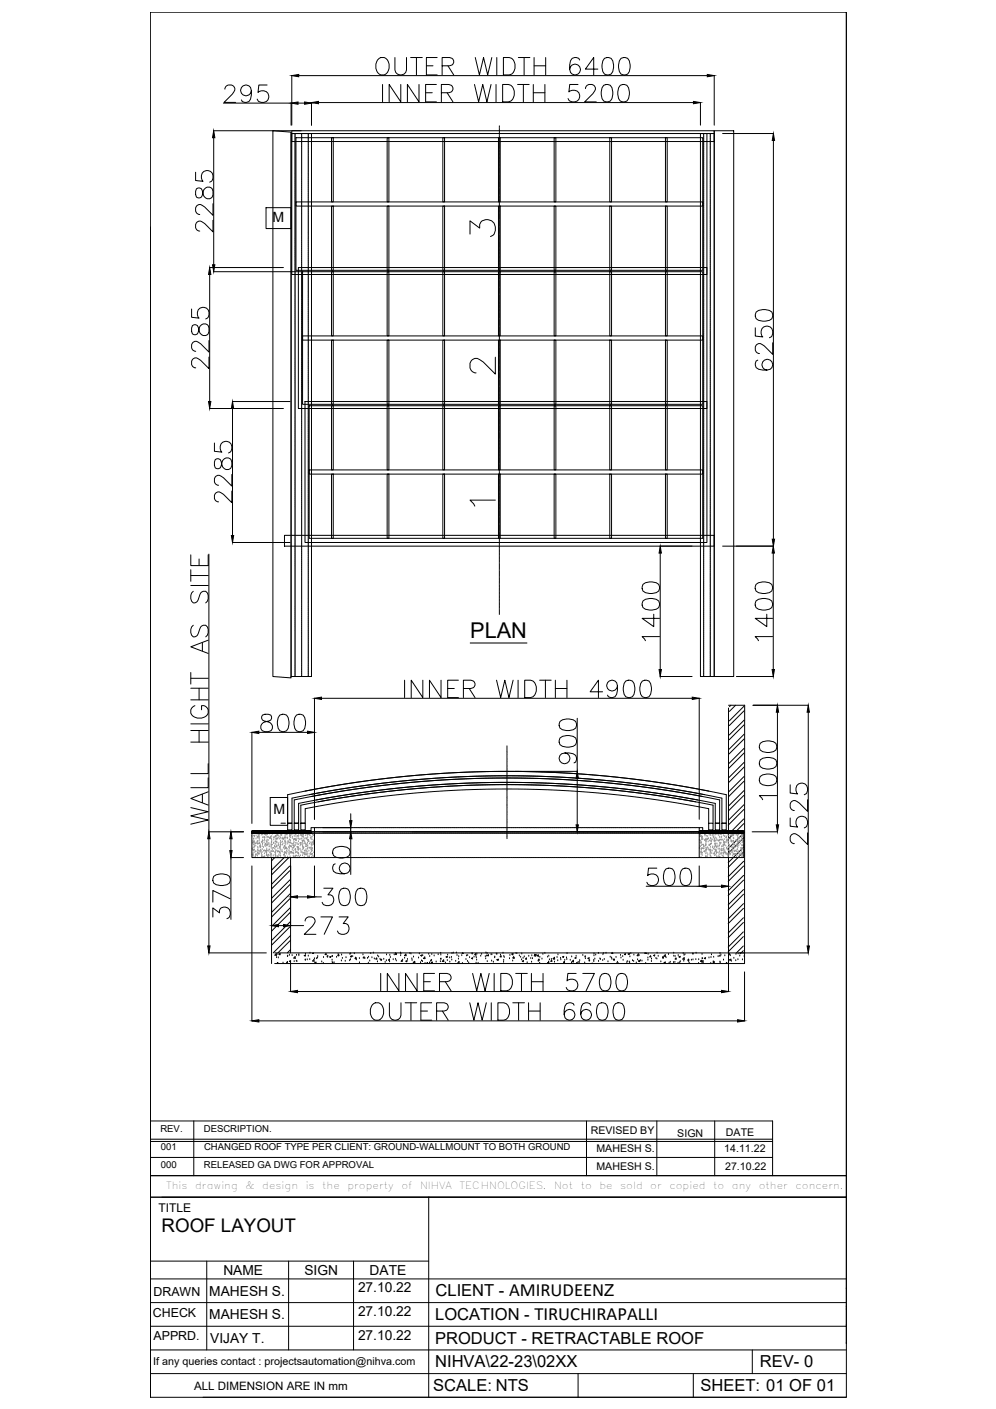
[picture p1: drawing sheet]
<svg xmlns="http://www.w3.org/2000/svg" width="420mm" height="594mm" viewBox="0 0 420 594" stroke-linecap="round" stroke-linejoin="round" font-family="sans-serif">
<defs><g id="words">
<text font-size="11.9" x="197.6" y="159.1">2</text>
<text font-size="11.5" x="197.6" y="100.9">3</text>
<text font-size="9.2" x="198.3" y="269.2">PLAN</text>
<text font-size="7.9" x="68.2" y="519.5">ROOF LAYOUT</text>
<g font-size="7">
<text x="183.7" y="546.6">CLIENT - AMIRUDEENZ</text>
<text x="183.6" y="556.6">LOCATION - TIRUCHIRAPALLI</text>
<text x="183.6" y="566.6">PRODUCT - RETRACTABLE ROOF</text>
<text x="183.6" y="576.6">NIHVA\22-23\02XX</text>
<text x="320.6" y="576.5">REV- 0</text>
<text x="182.8" y="586.6">SCALE: NTS</text>
<text x="295.5" y="586.6">SHEET: 01 OF 01</text>
</g>
<g font-size="6">
<text x="115" y="93.5">M</text>
<text x="115.3" y="343">M</text>
</g>
<g font-size="5.8">
<text x="94.2" y="537.8">NAME</text>
<text x="128.4" y="537.8">SIGN</text>
<text x="155.9" y="537.7">DATE</text>
<text x="151" y="544.9">27.10.22</text>
<text x="88.3" y="546.4">MAHESH S.</text>
<text x="88.3" y="556.3">MAHESH S.</text>
<text x="151" y="554.9">27.10.22</text>
<text x="88.7" y="566.2">VIJAY T.</text>
<text x="151" y="564.9">27.10.22</text>
</g>
<text font-size="5.7" x="197.6" y="214.5">1</text>
<g font-size="5.2">
<text x="64.7" y="546.4">DRAWN</text>
<text x="64.5" y="555.2">CHECK</text>
<text x="64.7" y="565.1">APPRD.</text>
</g>
<text font-size="5.1" x="66.8" y="511.2">TITLE</text>
<text font-size="4.9" x="81.9" y="585.9">ALL DIMENSION ARE IN mm</text>
<g font-size="4.5">
<text x="249.2" y="478.1">REVISED BY</text>
<text x="285.7" y="479.2">SIGN</text>
<text x="306.2" y="479.1">DATE</text>
<text x="251.6" y="485.6">MAHESH S.</text>
<text x="305.5" y="485.5">14.11.22</text>
<text x="251.6" y="493.3">MAHESH S.</text>
<text x="305.9" y="493.2">27.10.22</text>
<text x="64.6" y="575.5">If any queries contact : projectsautomation@nihva.com</text>
</g>
<g font-size="4.2">
<text x="70" y="501.3">This</text>
<text x="82.3" y="501.3">drawing</text>
<text x="103.5" y="501.3">&amp;</text>
<text x="110.6" y="501.3">design</text>
<text x="129" y="501.3">is</text>
<text x="135.9" y="501.3">the</text>
<text x="146.6" y="501.3">property</text>
<text x="169.3" y="501.3">of</text>
<text x="177.2" y="501.3">NIHVA</text>
<text x="193.8" y="501.3">TECHNOLOGIES.</text>
<text x="233.8" y="501.3">Not</text>
<text x="245" y="501.3">to</text>
<text x="252.8" y="501.3">be</text>
<text x="261.6" y="501.3">sold</text>
<text x="274.3" y="501.3">or</text>
<text x="282.4" y="501.3">copied</text>
<text x="300.9" y="501.3">to</text>
<text x="308.7" y="501.3">any</text>
<text x="320.1" y="501.3">other</text>
<text x="335.5" y="501.3">concern.</text>
</g>
<g font-size="4">
<text x="67.7" y="477.2">REV.</text>
<text x="86" y="477.2">DESCRIPTION.</text>
<text x="67.8" y="484.9">001</text>
<text x="86.1" y="484.9">CHANGED ROOF TYPE PER CLIENT: GROUND-WALLMOUNT TO BOTH GROUND</text>
<text x="67.8" y="492.6">000</text>
<text x="86" y="492.6">RELEASED GA DWG FOR APPROVAL</text>
</g>
</g></defs>
<!-- layer: 0 -->
<g fill="none" stroke="#000" stroke-width=".42">
<path d="M63.4 5.2h293.6v490.5h-293.6zM357 5.2h.1M357 5.2v561.3M94.9 37.6a1.82 1.82 0 0 1 1.4-1.8h1.4a1.79 1.79 0 0 1 1 2.8l-4.2 4.6h4.9M106 38.3a2.28 2.28 0 0 1-3.1 1.9 2.28 2.28 0 0 1-.9-3.5 2.28 2.28 0 0 1 3.7 .2 6.6 6.6 0 0 1-.7 5.9 2.16 2.16 0 0 1-3.1-.7M112.7 35.8h-3.5l-.4 3.2a2.59 2.59 0 0 1 4-.1 2.59 2.59 0 0 1-.5 3.9 2.59 2.59 0 0 1-3.8-1M123.1 31.8v21M126 31.9h172.4M159.3 25.3a2.7 2.7 0 0 1 3.1-1 2.7 2.7 0 0 1 1.7 2.7 3.4 3.4 0 0 1-3.4 4.6 4.2 4.2 0 0 1-1.4-6.3zM161.4 35.6v7.4M166.6 24.3v5.2a2.47 2.47 0 0 0 2.4 2.1 2.47 2.47 0 0 0 2.5-2.1v-5.2M169.1 35.6v7.4l-4.9-7.4v7.4"/>
<path d="M173.2 24.3h4.9M175.7 24.3v7.3M176.8 35.6v7.4l-4.9-7.4v7.4M179.5 39.1h2.8M179.9 27.7h2.8M184.1 35.6h-4.6v7.4h4.6M184.4 24.3h-4.5v7.3h4.5M186.2 39.1h3.1l1.1-.3a1.7 1.7 0 0 0 0-2.8l-1.1-.4h-3.1v7.4M186.5 27.7h3.2l1-.3a1.7 1.7 0 0 0 0-2.8l-1-.3h-3.2v7.3M188.6 39.1l2.5 3.9M189 27.7l2.4 3.9M200.2 35.6l1.7 7.4 1.8-7.4 1.7 7.4 1.7-7.4"/>
<path d="M200.5 24.3l1.7 7.3 1.8-7.3 1.7 7.3 1.8-7.3M209.2 35.6v7.4M209.6 24.3v7.3M212 35.6h2.5a3.9 3.9 0 0 1 2.5 3.7 3.9 3.9 0 0 1-2.5 3.7h-2.5zM212.4 24.3h2.4a3.9 3.9 0 0 1 2.6 3.6 3.9 3.9 0 0 1-2.6 3.7h-2.4zM218.3 35.6h4.9M218.7 24.3h4.8M220.8 35.6v7.4M221.1 24.3v7.3M225 39.1h4.9M225 35.6v7.4M225.3 27.7h4.9"/>
<path d="M225.3 24.3v7.3M229.9 35.6v7.4M230.2 24.3v7.3M243.8 35.6h-3.5l-.3 3.2a2.6 2.6 0 0 1 3.9-.1 2.6 2.6 0 0 1-.5 3.9 2.6 2.6 0 0 1-3.8-1M244.5 25.3a2.16 2.16 0 0 0-3.1-.7 6.6 6.6 0 0 0-.7 5.9 2.28 2.28 0 0 0 3.6 .3 2.28 2.28 0 0 0-.9-3.6 2.28 2.28 0 0 0-3.1 1.9M247 37.4a1.82 1.82 0 0 1 1.4-1.8h1.4a1.79 1.79 0 0 1 1 2.8l-4.2 4.6h4.9M252.2 29.1h-5.2l3.5-4.8v7.3M254.7 36a2.38 2.38 0 0 1 3.5 1 6.1 6.1 0 0 1-.7 5.6 2.38 2.38 0 0 1-3.5-1 6.1 6.1 0 0 1 .7-5.6zM255 24.6a2.38 2.38 0 0 1 3.5 1.1 6.1 6.1 0 0 1-.7 5.5 2.38 2.38 0 0 1-3.5-1 6.1 6.1 0 0 1 .7-5.6zM261.7 36a2.39 2.39 0 0 1 3.5 1 6 6 0 0 1-.8 5.6 2.38 2.38 0 0 1-3.4-1 6.1 6.1 0 0 1 .7-5.6zM262 24.6a2.38 2.38 0 0 1 3.5 1.1 6.1 6.1 0 0 1-.7 5.5 2.38 2.38 0 0 1-3.5-1 6.1 6.1 0 0 1 .7-5.6zM301.3 31.8v21"/>
<path d="M90.1 55.1h37M90.1 58.1v53.5M94.2 43.5l28.6-.1v9.4M115.1 55.1l7.7 .6v230.1l-7.7-.6zM122.8 56.3h8.6v228.9h-8.6zM123.1 55.1h178.2v4.6h-178.2zM125.7 43.5h2.8M131.4 43.2v9.6M134.3 43.3h158.2M295.5 56.3h5.8v228.9h-5.8zM295.5 43.2v9.6M301.3 55.1h8.2v230.1h-8.2z"/>
<path d="M304.8 56.3h21.5M326.3 59.2v168.1M82.5 72.6v3.5l3.2 .4a2.59 2.59 0 0 1-.1-4 2.59 2.59 0 0 1 3.9 .5 2.59 2.59 0 0 1-1 3.8M82.9 79.6l-.4 1.1 .4 2.4a1.48 1.48 0 0 0 2.4-.7 3.4 3.4 0 0 1 2.1-3.5 1.9 1.9 0 0 1 2.5 1.8v1.3a2.1 2.1 0 0 1-2.3 1.9 2.1 2.1 0 0 1-1.9-2.2l-.4-1.4a1.48 1.48 0 0 0-2.4-.7zM63.4 96.1h.1M63.4 96.1v493M89.9 92.9v4.9l-3.5-3.5a2.2 2.2 0 0 0-3.5-.4l-.4 .7v1.4a1.82 1.82 0 0 0 1.8 1.4M89.9 85.9v4.9l-3.5-3.5a2.2 2.2 0 0 0-3.5-.4l-.4 .7v1.4a1.82 1.82 0 0 0 1.8 1.4M112.2 87.6h10.6v8.8h-10.6zM88.4 112.8h31.2M88.5 115.7v53.6M90.1 114.6h37"/>
<path d="M80.8 130.3v3.5l3.2 .3a2.59 2.59 0 0 1-.1-3.9 2.59 2.59 0 0 1 3.9 .5 2.59 2.59 0 0 1-1 3.8M81.2 137.3l-.4 1 .4 2.5a1.48 1.48 0 0 0 2.4-.7 3.4 3.4 0 0 1 2.1-3.5 1.9 1.9 0 0 1 2.5 1.7v1.4a2.1 2.1 0 0 1-2.3 1.9 2.1 2.1 0 0 1-1.9-2.2l-.4-1.4a1.48 1.48 0 0 0-2.4-.7zM318.6 138.2v3.5l3.2 .4a2.59 2.59 0 0 1-.1-4 2.59 2.59 0 0 1 3.9 .5 2.59 2.59 0 0 1-1 3.8M319 131.6a5.7 5.7 0 0 1 6.6 0 2.38 2.38 0 0 1-1 3.5 6.1 6.1 0 0 1-5.6-.7l-.4-1.1zM88.2 150.6v4.8l-3.5-3.4a2.22 2.22 0 0 0-3.5-.4l-.4 .7v1.4a1.82 1.82 0 0 0 1.8 1.4M88.2 143.6v4.9l-3.5-3.5a2.22 2.22 0 0 0-3.5-.4l-.4 .7v1.4a1.82 1.82 0 0 0 1.8 1.4M319.7 151.8a2.16 2.16 0 0 0-.7 3.2 6.6 6.6 0 0 0 5.9 .7 2.28 2.28 0 0 0 .3-3.7 2.28 2.28 0 0 0-3.6 .9 2.28 2.28 0 0 0 1.9 3.1M326 144.5v4.9l-3.5-3.5a2.21 2.21 0 0 0-3.5-.3l-.4 .7v1.4a1.82 1.82 0 0 0 1.8 1.4M88.4 172.2h31.2M98 169.3h24.4M98.1 172.2v53.6M90.5 186.8v3.5l3.1 .3a2.59 2.59 0 0 1-.1-3.9 2.59 2.59 0 0 1 3.9 .5 2.59 2.59 0 0 1-1 3.8"/>
<path d="M90.8 193.8l-.3 1 .3 2.5a1.48 1.48 0 0 0 2.4-.7 3.4 3.4 0 0 1 2.1-3.5 1.9 1.9 0 0 1 2.5 1.7v1.4a2.1 2.1 0 0 1-2.3 1.9 2.1 2.1 0 0 1-1.9-2.2l-.4-1.4a1.48 1.48 0 0 0-2.4-.7zM97.8 207.1v4.8l-3.5-3.4a2.2 2.2 0 0 0-3.5-.4l-.3 .7v1.4a1.82 1.82 0 0 0 1.7 1.4M97.8 200.1v4.9l-3.5-3.5a2.2 2.2 0 0 0-3.5-.4l-.3 .7v1.4a1.82 1.82 0 0 0 1.7 1.4M209 210.9h-10.7l1.5 1.5 .5 1M80.5 233.9v4.6h7.3v-4.6M84 235.7v2.8M88.1 233.6v117.1M98 228.7h24.4M120 225.7h181.3v4.6h-181.3zM278.5 230.3h13.5M278.5 233.2v49.1M304.8 230.3h21.5"/>
<path d="M326.2 233.2v49.1M80.5 240.2v4.9M80.5 246.9h7.3M80.5 242.7h7.3M81.5 249.3a3.2 3.2 0 0 0 0 4.9 1.87 1.87 0 0 0 2.1-1.4l.7-2.1a1.79 1.79 0 0 1 1.4-1.3 1.79 1.79 0 0 1 1.8 .6 3.4 3.4 0 0 1-.7 4.2M271.2 253.4a5.7 5.7 0 0 1 6.7 0 2.38 2.38 0 0 1-1.1 3.5 6.1 6.1 0 0 1-5.6-.7l-.3-1.1zM271.2 246.4a5.7 5.7 0 0 1 6.7 0 2.38 2.38 0 0 1-1.1 3.5 6.1 6.1 0 0 1-5.6-.7l-.3-1.1zM275.8 259v5.2l-4.9-3.5h7.3M318.9 253.4a5.7 5.7 0 0 1 6.7 0 2.38 2.38 0 0 1-1.1 3.5 6.1 6.1 0 0 1-5.6-.7l-.3-1.1zM318.9 246.4a5.7 5.7 0 0 1 6.7 0 2.38 2.38 0 0 1-1.1 3.5 6.1 6.1 0 0 1-5.6-.7l-.3-1.1zM323.5 259v5.2l-4.9-3.5h7.3M81.5 263.6a3.2 3.2 0 0 0 0 4.9 1.89 1.89 0 0 0 2.1-1.4l.7-2.1a1.79 1.79 0 0 1 1.4-1.3 1.79 1.79 0 0 1 1.8 .6 3.4 3.4 0 0 1-.7 4.2"/>
<path d="M85.4 271v3.5M87.8 269.9l-7.3 2.8 7.3 2.8M198.3 271.1h24M278.2 268.4h-7.3l1.4 1.8M325.9 268.4h-7.3l1.4 1.8M80.5 295.1h7.3M80.5 290.2h7.3M80.5 286h7.3M80.5 283.5v4.9M82.2 297.5a2.7 2.7 0 0 0-1.7 3.1 2.7 2.7 0 0 0 2.8 2.2 3.4 3.4 0 0 0 4.5-3.5 2.47 2.47 0 0 0-2.8-1.8v1.8M84 290.2v4.9M132.7 294.4v51"/>
<path d="M135.6 294.4h156.4M170.7 286.8v7.3M178.4 286.8v7.3l-4.9-7.3v7.3M186.1 286.8v7.3l-4.9-7.3v7.3M188.8 290.3h2.8M193.4 286.8h-4.6v7.3h4.6M195.5 290.3h3.1l1.1-.4a1.7 1.7 0 0 0 0-2.8l-1.1-.3h-3.1v7.3M197.9 290.3l2.5 3.8M209.5 286.8l1.7 7.3 1.8-7.3 1.7 7.3 1.8-7.3M218.5 286.8v7.3M221.3 286.8h2.5a3.9 3.9 0 0 1 2.5 3.7 3.9 3.9 0 0 1-2.5 3.6h-2.5zM227.6 286.8h4.9"/>
<path d="M230.1 286.8v7.3M234.3 290.3h4.9M234.3 286.8v7.3M239.2 286.8v7.3M254.2 291.7h-5.2l3.4-4.9v7.3M260.5 289.2a2.28 2.28 0 0 1-3.2 2 2.28 2.28 0 0 1-.8-3.6 2.28 2.28 0 0 1 3.6 .2 6.6 6.6 0 0 1-.7 6 2.16 2.16 0 0 1-3.1-.7M264 287.1a2.38 2.38 0 0 1 3.5 1.1 6.1 6.1 0 0 1-.7 5.6 2.38 2.38 0 0 1-3.5-1.1 6.1 6.1 0 0 1 .7-5.6zM271 287.1a2.38 2.38 0 0 1 3.5 1.1 6.1 6.1 0 0 1-.7 5.6 2.38 2.38 0 0 1-3.5-1.1 6 6 0 0 1 .7-5.6zM278.5 285.2h13.5M295 294.4v51M310.6 285.2h15.6M317.7 297.4h23.3"/>
<path d="M80.5 312.9h7.3M80.5 308h7.3M80.5 305.2h7.3M84 308v4.9M106.3 308.7v38.5M109.2 308.8h20.5M110.7 301.5a1.48 1.48 0 0 0 .7 2.4 3.4 3.4 0 0 1 3.5 2.1 1.9 1.9 0 0 1-1.7 2.5h-1.4a2.1 2.1 0 0 1-1.9-2.3 2.1 2.1 0 0 1 2.2-1.9l1.4-.4a1.48 1.48 0 0 0 .7-2.4l-1-.3zM118.1 301.5a2.39 2.39 0 0 1 3.5 1.1 6.1 6.1 0 0 1-.7 5.5 2.39 2.39 0 0 1-3.5-1 6.1 6.1 0 0 1 .7-5.6zM125.1 301.5a2.38 2.38 0 0 1 3.4 1.1 6.1 6.1 0 0 1-.7 5.5 2.38 2.38 0 0 1-3.4-1 6.1 6.1 0 0 1 .7-5.6zM236.2 311.2a5.7 5.7 0 0 1 6.7 0 2.38 2.38 0 0 1-1.1 3.5 6.1 6.1 0 0 1-5.6-.7l-.3-1.1zM236.2 304.2a5.6 5.6 0 0 1 6.7 0 2.38 2.38 0 0 1-1.1 3.5 6.1 6.1 0 0 1-5.6-.7l-.3-1.1zM238.3 317.5a2.28 2.28 0 0 1 2 3.1 2.28 2.28 0 0 1-3.6 .9 2.28 2.28 0 0 1 .2-3.7 6.6 6.6 0 0 1 6 .7 2.16 2.16 0 0 1-.7 3.2"/>
<path d="M243.5 302.8v22.4h-26.1M320.7 313.4a5.7 5.7 0 0 1 6.6 0 2.38 2.38 0 0 1-1 3.5 6.1 6.1 0 0 1-5.6-.7l-.4-1zM328 300.3v47.5M341 300.3v98.6M85.4 334.9v3.5M87.8 333.9l-7.3 2.8 7.3 2.8M87.8 327.9v4.2h-7.3M87.8 322v4.2h-7.3M114 336.3h7.3v11.7h-7.3zM121.3 335.1a440.2 440.2 0 0 1 185.1 0v12h-1.9v-10.6a440.2 440.2 0 0 0-181.3 0v10.6h-1.9zM124.1 337.3a440.3 440.3 0 0 1 179.5 0v9.8h-1.9v-8.4a440.1 440.1 0 0 0-175.7 0v8.4h-1.9zM130.5 335a440.5 440.5 0 0 1 166.7 0"/>
<path d="M131.5 335.8a440.3 440.3 0 0 1 164.7 0M134.2 338.1a440.3 440.3 0 0 1 159.3 0M243.5 328.2v19.6M294.4 337.3a440.3 440.3 0 0 0-161.1 0M299 333.6a440 440 0 0 0-170.3 0M320.7 327.4a5.7 5.7 0 0 1 6.6 0 2.38 2.38 0 0 1-1 3.5 6.1 6.1 0 0 1-5.6-.7l-.4-1.1zM320.7 320.4a5.7 5.7 0 0 1 6.6 0 2.38 2.38 0 0 1-1 3.5 6.1 6.1 0 0 1-5.6-.7l-.4-1zM327.7 335.4h-7.4l1.4 1.8M333.3 330.9v3.5l3.2 .3a2.59 2.59 0 0 1-.1-3.9 2.59 2.59 0 0 1 3.9 .5 2.59 2.59 0 0 1-1 3.8M340.7 337.2v4.9l-3.5-3.5a2.2 2.2 0 0 0-3.5-.4l-.4 .7v1.4a1.82 1.82 0 0 0 1.8 1.4M80.5 340.5l7.3 1.8-7.3 1.7 7.3 1.7-7.3 1.8M88.1 350.7h14.6"/>
<path d="M88.1 353.6v45.2M97.4 353.6v5M106.3 351.3h24.9v-2.3h1.5v12.6h-26.4zM106.3 350.9h.1M106.3 351.2h.1M106.3 350.7h24.9v.6h-24.9zM106.3 351.1h.1M106.3 350.8h.1M106.3 351.3h.1M106.4 351.1h.1M106.4 350.7h.1M106.4 351h.1"/>
<path d="M106.4 350.9l-.1 .2M106.4 350.9h.1M106.4 351.2h.1M106.5 350.7h.1M106.5 351h.1M106.5 351.3h.1M106.5 351.2h.1M106.5 350.9h.1M106.5 350.8l-.1 .1M106.5 350.7l-.2 .2M106.6 351h.1M106.6 351h-.1"/>
<path d="M106.6 350.9h.1M106.6 351.2h.1M106.6 350.7v.1M106.6 350.8l-.2 .2M106.6 351.1h.1M106.6 350.8h.1M106.6 350.9l-.3 .4M106.7 351.3h.1M106.7 351.2h.1M106.7 350.8h.1M106.7 351.1h.1M106.7 350.7h.1"/>
<path d="M106.7 351l-.2 .2M106.7 351h.1M106.8 351.1l-.2 .2M106.8 350.7l-.5 .6M106.8 351h.1M106.8 351.3h.1M106.8 351.2l-.1 .1M106.8 351.2h.1M106.8 350.9h.1M106.8 350.8l-.1 .2M106.9 350.8h.1M106.9 351.3h.1"/>
<path d="M106.9 350.9h.1M106.9 351.2h.1M106.9 350.7v.1M107 350.7h.1M107 351.1h.1M107 350.9l-.2 .2M107 351.2h.1M107 350.8h.1M107 350.7v.1M107.1 350.7h.1M107.1 351h.1M107.1 351.2l-.1 .1"/>
<path d="M107.1 350.8l-.1 .1M107.1 350.8h.1M107.1 351.1l-.2 .2M107.1 350.7l-.8 .6M107.1 351.3h.1M107.2 351h.1M107.2 351.2h.1M107.2 350.9h.1M107.2 350.8l-.3 .3M107.2 350.8h.1M107.2 351.3h.1M107.3 350.9h.1"/>
<path d="M107.3 351.2l-.1 .1M107.3 351.2h.1M107.3 350.9l-.2 .1M107.3 350.8h.1M107.3 351.1h.1M107.3 351l-.1 .1M107.3 351h.1M107.3 351.3h.1M107.3 350.7l-.5 .6M107.4 351.2h.1M107.4 350.7l-.1 .1M107.4 351.1l-.1 .1"/>
<path d="M107.4 351.1h.1M107.4 350.7h.1M107.4 351.3h.1M107.4 350.9h.1M107.5 350.8h.1M107.5 351h.1M107.5 351.3h.1M107.5 350.9h.1M107.5 350.7l-.4 .4M107.5 350.8l-.1 .1M107.5 351.1h.1M107.6 351h.1"/>
<path d="M107.6 351.3h.1M107.6 350.7l-.5 .6M107.6 350.8l-.1 .1M107.6 351.2h.1M107.6 350.8h.1M107.6 350.7h.1M107.6 351.1h.1M107.7 351h.1M107.7 350.9h.1M107.7 350.8l-.1 .1M107.7 351.1h.1M107.7 351.1l-.2 .2"/>
<path d="M107.7 351.3h.1M107.8 351.2h.1M107.8 350.9h.1M107.8 351.1h.1M107.8 350.8h.1M107.8 350.7l-.1 .1M107.9 350.8h.1M107.9 351.2h.1M107.9 350.7l-.6 .5M107.9 351.1l-.1 .1M107.9 351.1h.1M107.9 350.7h.1"/>
<path d="M107.9 351h.1M107.9 350.9l-.2 .2M107.9 350.7l-.6 .6M107.9 350.8l-.2 .2M107.9 351.2l-.1 .1M108 350.8h.1M108 351.1h.1M108 350.7l-.1 .1M108 350.7h.1M108 351h.1M108 351.2h.1M108 351.2h-.1"/>
<path d="M108.1 351h.1M108.1 351.3h.1M108.1 351.2l-.1 .1M108.1 351.2h.1M108.1 350.9h.1M108.1 350.8l-.1 .1M108.1 350.7l-.2 .2M108.1 350.8h.1M108.2 350.9l-.2 .2M108.2 351.3h-.1M108.2 351.3h.1M108.2 350.9h.1"/>
<path d="M108.2 351.2h.1M108.2 350.9l-.2 .1M108.2 350.8h.1M108.2 351.1h.1M108.2 350.7h.1M108.3 350.9h.1M108.3 351.2h.1M108.3 351.1l-.2 .2M108.3 351.1h.1M108.3 350.7l-.7 .6M108.3 350.7h.1M108.3 351.3h.1"/>
<path d="M108.3 351h.1M108.4 350.8h.1M108.4 351l-.2 .2M108.4 350.7l-.1 .1M108.4 351h.1M108.4 351.3h.1M108.4 350.9h.1M108.4 351.2h.1M108.4 350.7l-.4 .4M108.4 351.1v.1M108.5 350.8h.1M108.5 351h.1"/>
<path d="M108.5 351.3h.1M108.5 350.7l-.6 .6M108.5 351.2h.1M108.5 350.8l-.2 .2M108.6 351.1h.1M108.6 350.7h.1M108.6 351h.1M108.6 350.9h.1M108.6 351.2h-.1M108.6 350.8l-.1 .1M108.6 350.7v.1M108.7 351.3h.1"/>
<path d="M108.7 350.9l-.1 .1M108.7 351.2l-.1 .1M108.7 351.2h.1M108.7 350.9h.1M108.7 351.1h.1M108.7 350.8h.1M108.7 350.7l-.1 .1M108.7 351l-.3 .3M108.8 350.9h.1M108.8 351.1h.1M108.8 350.7h.1M108.8 351h.1"/>
<path d="M108.8 351.3h.1M108.8 350.9l-.2 .2M108.8 351.2h.1M108.8 350.7l-.5 .6M108.8 350.8v.1M108.9 351.2h.1M108.9 350.8h.1M108.9 350.7l-.1 .1M108.9 350.7h.1M108.9 351.1h.1M108.9 351h.1M108.9 350.9h.1"/>
<path d="M108.9 351.2h-.1M109 351.3h.1M109 351h.1M109 350.9l-.3 .3M109 351.2h.1M109 350.9h.1M109 351.1h.1M109 350.7l-.1 .2M109.1 350.8h.1M109.1 350.9l-.4 .4M109.1 350.9l-.2 .1M109.1 351.2h.1"/>
<path d="M109.1 351.1h.1M109.1 350.7h.1M109.2 351h.1M109.2 350.7l-.7 .6M109.2 351.1l-.2 .2M109.2 350.7h.1M109.2 351.1h.1M109.2 351l-.2 .2M109.2 351.3h.1M109.3 351h.1M109.3 351.2h.1M109.3 350.9h.1"/>
<path d="M109.3 351.3h.1M109.3 350.7l-.2 .1M109.4 351.2h.1M109.4 350.9h.1M109.4 350.8l-.2 .2M109.4 350.8h.1M109.4 351.3h.1M109.4 350.7h.1M109.5 350.8h.1M109.5 351.2h.1M109.5 351.1l-.2 .2M109.5 350.7l-.7 .6"/>
<path d="M109.5 351.1h.1M109.5 350.7h.1M109.5 351l-.2 .2M109.5 351h.1M109.5 350.9h.1M109.6 351h.1M109.6 351.3h.1M109.6 351.2l-.1 .1M109.6 350.8h.1M109.6 351.1h.1M109.6 350.7v.1M109.7 350.9h.1"/>
<path d="M109.7 351.3h.1M109.7 351.2l-.1 .1M109.7 351.2h.1M109.7 350.7l-.6 .5 .5-.5M109.7 350.8h.1M109.7 350.8l-.1 .1M109.7 351h.1M109.8 351.2h.1M109.8 350.8h.1M109.8 350.7l-.1 .1M109.8 351.1h.1M109.8 350.7h.1"/>
<path d="M109.9 350.9h.1M109.9 351.2h.1M109.9 350.8h.1M109.9 351h.1M109.9 351.3h.1M109.9 351h-.1M110 350.9h.1M110 350.7l-.6 .6M110 350.8h.1M110 351.1h.1M110 351l-.1 .1M110 351.3h.1"/>
<path d="M110 350.9h-.1M110 351.2h.1M110 350.8l-.1 .2M110.1 351.1h.1M110.1 350.7h.1M110.1 351h.1M110.1 350.7l-.7 .6M110.1 350.9h.1M110.1 351.2h.1M110.1 351.1l-.2 .2M110.2 351.3h.1M110.2 351h.1"/>
<path d="M110.2 351.2l-.2 .1M110.2 350.9h.1M110.2 351.2h.1M110.2 351.1l-.1 .1M110.2 350.8h.1M110.2 350.7l-.5 .6M110.3 350.9h.1M110.3 350.9l-.2 .2M110.3 351.2h.1M110.3 350.7l-.5 .6M110.3 351.1h.1M110.3 350.8l-.2 .2"/>
<path d="M110.3 350.8h.1M110.3 351.3h.1M110.4 350.8h.1M110.4 351.2h.1M110.4 351.1h.1M110.4 350.7h.1M110.4 351l-.2 .2M110.4 351h.1M110.5 351h.1M110.5 351l-.2 .2M110.5 351.3h.1M110.5 351.2l-.1 .1"/>
<path d="M110.5 351.2h.1M110.5 350.9h.1M110.6 350.7l-.8 .6M110.6 350.8h.1M110.6 350.9h.1M110.6 351.3h.1M110.6 351.2h.1M110.6 350.7l-.4 .4M110.6 351.1h.1M110.6 350.7h.1M110.7 350.8h.1M110.7 351.2h.1"/>
<path d="M110.7 351.1l-.2 .2M110.7 350.7l-.1 .1M110.7 351.1h.1M110.7 350.7h.1M110.8 351h.1M110.8 350.8l-.1 .1M110.8 350.8h.1M110.8 351.3h.1M110.8 350.7l-.6 .6M110.9 351.2h.1M110.9 350.9h.1M110.9 350.8h.1"/>
<path d="M110.9 351.3h.1M110.9 350.7l-.6 .6M110.9 350.9l-.2 .1M111 351.2h.1M111 350.8h.1M111 351.1h.1M111 351h.1M111 351.3h.1M111 350.9h.1M111.1 351.2h.1M111.1 351.1h.1M111.1 350.7h.1"/>
<path d="M111.1 351.3h.1M111.1 350.9h.1M111.1 350.8l-.2 .2M111.1 350.8h.1M111.1 350.7l-.5 .6M111.2 351h.1M111.2 351.3h.1M111.2 350.9h.1M111.2 350.8l-.2 .2M111.2 350.8h.1M111.2 351.1h.1M111.3 351h.1"/>
<path d="M111.3 350.9l-.4 .4M111.3 351.3h.1M111.3 351.2l-.1 .1M111.3 350.7l-.1 .1M111.3 351.2h.1M111.3 351.1h.1M111.3 350.7h.1M111.3 351l-.2 .2M111.3 350.9l-.1 .2M111.4 350.9h.1M111.4 351.2l-.2 .1M111.4 351.1h.1"/>
<path d="M111.4 350.8l-.1 .1M111.4 350.7l-.7 .6 .3-.3M111.4 351.3h.1M111.4 351h.1M111.4 351.2l-.1 .1M111.5 350.9h.1M111.5 351.2h.1M111.5 351.1h.1M111.5 350.8h.1M111.5 350.7l-.1 .2M111.6 350.7h.1M111.6 351.1h.1"/>
<path d="M111.6 351l-.2 .2M111.6 351.2h.1M111.6 350.9l-.2 .2M111.6 350.8h.1M111.7 351.1h.1M111.7 350.7h.1M111.7 351h.1M111.7 351.2h-.1M111.7 350.7l-.6 .6M111.7 351.3h.1M111.8 351h.1M111.8 350.9h.1"/>
<path d="M111.8 351.2h.1M111.8 351.1l-.1 .1M111.8 350.8l-.2 .2M111.8 350.8h.1M111.9 351.3h.1M111.9 350.9h.1M111.9 351.2l-.1 .1M111.9 351.2h.1M111.9 350.7h-.1M111.9 350.8h.1M111.9 351.1h.1M111.9 350.7h.1"/>
<path d="M112 350.9h.1M112 351.2h.1M112 350.7l-.6 .6M112 351.1h.1M112 350.7h.1M112 351h.1M112 351.3h.1M112 350.8v.1M112.1 350.8h.1M112.1 350.7l-.6 .6M112.1 351h.1M112.1 351h-.1"/>
<path d="M112.1 351.3h.1M112.1 350.9h.1M112.1 351.2h.1M112.1 350.8l-.2 .2M112.2 350.8h.1M112.2 351h.1M112.2 350.9l-.4 .4M112.2 351.3h.1M112.2 351.2l-.1 .1M112.2 351.2h.1M112.2 351.1h.1M112.2 351l-.2 .2"/>
<path d="M112.3 350.7h.1M112.3 351h.1M112.3 351.2l-.1 .1M112.3 350.9h.1M112.3 351.2l-.2 .1M112.3 350.8l-.1 .1M112.3 351.1h.1M112.3 351.1l-.1 .1M112.3 350.7l-.6 .6M112.3 351.3h.1M112.4 351.2l-.1 .1M112.4 351.2h.1"/>
<path d="M112.4 350.9h.1M112.4 350.8l-.2 .2M112.4 351.1h.1M112.4 350.7l-.1 .1M112.4 350.8h.1M112.4 351.3h.1M112.5 350.7h.1M112.5 351.1h.1M112.5 351h.1M112.5 351.3h.1M112.5 350.9l-.2 .2M112.5 351.2h.1"/>
<path d="M112.5 350.7l-.6 .6M112.5 351.2v.1M112.6 351.2h.1M112.6 350.8h.1M112.6 350.7h.1M112.6 351h.1M112.6 350.9l-.2 .2M112.6 351.2l-.1 .1M112.6 350.9h.1M112.6 351.2h-.1M112.7 350.7l-.4 .3M112.7 351h.1"/>
<path d="M112.7 351.3h.1M112.7 350.9h.1M112.7 351.2h.1M112.7 350.7v.1M112.7 351.1h.1M112.7 350.8h.1M112.8 351.3h.1M112.8 351.2h.1M112.8 350.7h.1M112.8 350.9l-.2 .1M112.8 350.8h.1M112.8 351.1h.1"/>
<path d="M112.8 351l-.2 .2M112.9 351h.1M112.9 351.3h-.1M112.9 350.7l-.5 .6M112.9 351.2h-.1M112.9 350.7l-.1 .1M112.9 351.1l-.2 .2M112.9 351.1h.1M112.9 350.7h.1M112.9 351.3h.1M112.9 351.2v.1M113 351.2h.1"/>
<path d="M113 350.9h.1M113 351.3h.1M113 351h.1M113.1 350.9h.1M113.1 351.2h.1M113.1 350.7l-.5 .4M113.1 350.8l-.1 .1M113.1 350.8h.1M113.1 351.3h.1M113.1 350.7l-.5 .6M113.2 350.7h.1M113.2 351.1h.1"/>
<path d="M113.2 351h.1M113.2 350.8l-.1 .1M113.2 350.8h.1M113.2 350.7l-.1 .2M113.2 351.1l-.1 .2M113.3 351h.1M113.3 351.3h.1M113.3 350.9h.1M113.3 350.8h.1M113.3 350.7v.1M113.4 351.3h.1M113.4 350.9h.1"/>
<path d="M113.4 350.8h.1M113.4 351.2h.1M113.4 350.7l-.5 .5M113.4 351.1l-.1 .1M113.4 351.1h.1M113.4 351h.1M113.4 350.9l-.2 .2M113.5 351.2h.1M113.5 350.7l-.6 .6M113.5 350.8l-.2 .2M113.5 350.8h.1M113.5 351.1h.1"/>
<path d="M113.5 350.7l-.1 .1M113.5 350.7h.1M113.5 350.9h.1M113.6 350.8h.1M113.6 351h.1M113.6 351.3h.1M113.6 351h-.1M113.6 351.2l-.1 .1M113.6 350.9h.1M113.6 350.8v.1M113.7 351.1h.1M113.7 350.7l-.2 .2"/>
<path d="M113.7 350.8h.1M113.7 350.9l-.2 .2M113.7 351.3h.1M113.7 350.9h.1M113.7 351.2h.1M113.7 350.9h-.1M113.8 350.7h.1M113.8 351h.1M113.8 350.7l-.6 .6M113.8 350.9h.1M113.8 351.2h.1M113.8 351.1l-.2 .2"/>
<path d="M113.9 351.3h.1M113.9 351h.1M113.9 351.2h.1M113.9 350.9h.1M113.9 350.8h.1M113.9 351l-.2 .2M113.9 350.7l-.1 .1M114 351.2h.1M114 350.9h.1M114 350.7l-.7 .6M114 351.1l-.1 .1M114 351.1h.1"/>
<path d="M114 350.8h.1M114 351h.1M114 351.3h.1M114 350.7l-.5 .6M114.1 351.2h.1M114.1 350.8l-.2 .2M114.1 350.8h.1M114.1 350.7h.1M114.1 351.1h.1M114.1 351h.1M114.2 350.8h.1M114.2 350.7l-.1 .1"/>
<path d="M114.2 351h.1M114.2 351.3h.1M114.2 350.9l-.1 .1M114.2 351.2h.1M114.2 350.9h.1M114.3 351.3h-.1M114.3 351.3h.1M114.3 350.9h.1M114.3 350.8h.1M114.3 351.2h.1M114.3 351.1h.1M114.3 350.7h.1"/>
<path d="M114.4 350.9l-.2 .2M114.4 351.2h.1M114.4 350.7l-.7 .6M114.4 350.8h.1M114.4 350.7l-.1 .1M114.4 350.7h.1M114.4 351.1h.1M114.4 351l-.2 .2M114.4 351h.1M114.5 350.8h.1M114.5 350.7l-.2 .2M114.5 351.1l-.3 .2"/>
<path d="M114.5 351h.1M114.5 351.3h.1M114.6 351.2h.1M114.6 350.9h.1M114.6 350.7l-.7 .6M114.6 350.8h.1M114.6 351.3h.1M114.6 351.2l-.1 .1M114.6 350.9l-.2 .1M114.6 351.1l-.1 .2M114.7 351.1h.1M114.7 351h.1"/>
<path d="M114.7 350.7l-.5 .5M114.7 350.9h.1M114.7 350.8l-.2 .2M114.7 351.2h.1M114.8 350.7h.1M114.8 351.1h.1M114.8 351l-.1 .1M114.8 351.3h.1M114.8 351.2h.1M114.8 350.9l-.1 .3M114.8 350.9h.1M114.8 350.8h.1"/>
<path d="M114.8 350.7l-.1 .1M114.9 351h.1M114.9 350.9h.1M114.9 351.3h.1M114.9 351.1h.1M114.9 350.8l-.1 .1M114.9 350.8h.1M114.9 350.9v.1M115 351.3h.1M115 351.2h.1M115 351.1l-.2 .2M115 350.7l-.6 .6"/>
<path d="M115 351.1h.1M115 350.7h.1M115 351l-.2 .2M115 351h.1M115.1 350.9h.1M115.1 351.1h.1M115.1 350.7l-.5 .5M115.1 351.3h.1M115.1 351h.1M115.1 351.2l-.1 .1M115.1 351.2h.1M115.2 350.8h.1"/>
<path d="M115.2 351.1h.1M115.2 350.7l-.1 .1M115.2 351.2l-.1 .1M115.2 351.2h.1M115.2 350.7l-.6 .6M115.2 350.8v.1M115.3 351.1h.1M115.3 350.7h.1M115.3 351h.1M115.3 351.2h.1M115.3 350.8h.1M115.3 350.7v.1"/>
<path d="M115.4 350.7h.1M115.4 351h.1M115.4 351.2h.1M115.4 351.3h.1M115.4 350.7l-.5 .6M115.5 351h.1M115.5 351.2h.1M115.5 350.9h.1M115.5 350.8h.1M115.5 351.3h.1M115.6 350.9l-.2 .1M115.6 351.2h.1"/>
<path d="M115.6 350.8h.1M115.6 350.8l-.2 .2M115.6 351.1l-.2 .2M115.6 351.1h.1M115.6 350.7h.1M115.6 350.7l-.7 .6M115.6 350.9h.1M115.7 351.2h.1M115.7 351.1l-.2 .2M115.7 350.7h.1M115.7 351.1h.1M115.7 351.3h.1"/>
<path d="M115.7 351h.1M115.8 350.8h.1M115.8 350.7l-.6 .6M115.8 351h.1M115.8 351.3h.1M115.8 350.9h.1M115.8 350.9l-.2 .2M115.8 351.2h.1M115.8 351.1l-.1 .1M115.8 350.8l-.2 .2M115.9 351h.1M115.9 351.3h.1"/>
<path d="M115.9 350.8h.1M115.9 351.2h.1M115.9 351.1l-.1 .1M115.9 351.1h.1M115.9 350.7h.1M115.9 351v.1M116 350.7h.1M116 350.9h.1M116 351.1h.1M116 350.8h.1M116 350.7l-.3 .3M116 351h.1"/>
<path d="M116 351v.1M116 351.3h.1M116 351.2v.1M116.1 350.9h.1M116.1 351.1h.1M116.1 350.8h.1M116.1 351l-.1 .1M116.1 351.3h.1M116.2 351.2h.1M116.2 350.7l-.7 .6M116.2 351.1h.1M116.2 350.7h.1"/>
<path d="M116.2 351h.1M116.2 351.3h.1M116.2 350.8h.1M116.2 351.1l-.1 .2M116.3 350.7l-.1 .1M116.3 350.7h.1M116.3 351h.1M116.3 351.2h.1M116.3 350.9h.1M116.3 350.8l-.1 .1M116.3 351.2h-.1M116.4 351h.1"/>
<path d="M116.4 351.3h.1M116.4 350.7l-.7 .6M116.4 351.2h.1M116.4 350.9l-.3 .3M116.4 350.9h.1M116.4 350.8h.1M116.4 351.1h.1M116.5 351.3h.1M116.5 350.7l-.7 .6M116.5 350.9l-.2 .1M116.5 351.2h.1M116.5 350.8h.1"/>
<path d="M116.5 350.8h-.1M116.5 351.1h.1M116.5 350.7h.1M116.5 351h.1M116.6 351.1l-.1 .1M116.6 350.7l-.1 .1M116.6 351.1h.1M116.6 350.7h.1M116.6 351.3h.1M116.6 351h.1M116.6 351.2h.1M116.7 350.9h.1"/>
<path d="M116.7 350.8l-.3 .3M116.7 351.3h.1M116.7 351.2h.1M116.7 350.7l-.6 .6M116.8 350.8l-.2 .2M116.8 350.8h.1M116.8 351.1h.1M116.8 350.9l-.4 .4M116.8 351.3h.1M116.8 350.7h.1M116.8 351.2l-.1 .1M116.8 351.2h.1"/>
<path d="M116.8 350.7v.1M116.9 351.1h.1M116.9 350.7h.1M116.9 351l-.2 .2M116.9 351h.1M116.9 350.9l-.2 .2M116.9 350.8l-.1 .1M116.9 350.8h.1M116.9 350.7l-.6 .6M117 351.3h.1M117 351h.1M117 351.2l-.1 .1"/>
<path d="M117 350.9h.1M117 351.1l-.1 .1M117 350.8h.1M117.1 351.3h.1M117.1 350.9h.1M117.1 350.9h-.1M117.1 351.2h.1M117.1 350.7l-.2 .2M117.1 350.8h.1M117.1 351.1h.1M117.1 351l-.1 .1M117.1 351h.1"/>
<path d="M117.1 350.9l-.2 .2M117.1 350.7l-.5 .6M117.2 351.2h.1M117.2 350.8h.1M117.2 351.1h.1M117.2 350.7h.1M117.2 350.9h.1M117.3 350.8h.1M117.3 350.7l-.5 .6M117.3 351h.1M117.3 351.3h.1M117.3 350.9h.1"/>
<path d="M117.3 351.2h.1M117.3 351.1v.1M117.3 350.7v.1M117.3 351.1h.1M117.4 350.8h.1M117.4 351.3h.1M117.4 350.9h.1M117.4 351.2l-.1 .1M117.4 351.1h.1M117.4 350.7h.1M117.5 351h.1M117.5 350.9h.1"/>
<path d="M117.5 351.2h.1M117.5 350.7l-.5 .6M117.5 350.7h.1M117.5 351.3h.1M117.6 351.2h.1M117.6 350.9h.1M117.6 350.8l-.1 .1M117.6 350.7l-.6 .6M117.6 351h.1M117.6 351h-.1M117.7 351.2h.1M117.7 350.9h.1"/>
<path d="M117.7 350.7l-.1 .1M117.7 350.8l-.2 .2M117.7 351.1h.1M117.7 350.8h.1M117.7 350.9l-.4 .4M117.7 351.3h.1M117.8 351.2h.1M117.8 350.8h.1M117.8 351.1h.1M117.8 350.7h.1M117.8 351l-.2 .2M117.8 351h.1"/>
<path d="M117.8 351.2l-.1 .1M117.8 351.1l-.1 .2M117.9 350.7l-.8 .6M117.9 351h.1M117.9 351.3h.1M117.9 351.2l-.2 .1M117.9 351.2h.1M117.9 350.9h.1M117.9 350.8l-.2 .2M117.9 350.8h.1M118 351.3h.1M118 350.9h.1"/>
<path d="M118 351.2h.1M118 350.8h.1M118 350.7v.1M118 350.7h.1M118 351.1h.1M118.1 350.9l-.2 .2M118.1 351.2h.1M118.1 350.7l-.7 .6M118.1 351.2l-.1 .1M118.1 350.8h.1M118.1 351.1h.1M118.1 350.7h.1"/>
<path d="M118.1 351h.1M118.1 350.9l-.1 .2M118.1 351.2v.1M118.2 350.8h.1M118.2 350.7l-.3 .3M118.2 351h.1M118.2 351.3h.1M118.2 351h-.1M118.2 350.9h.1M118.2 351.2h.1M118.3 350.8h.1M118.3 351.3h.1"/>
<path d="M118.3 350.9h.1M118.3 351.2l-.1 .1M118.3 351.2h.1M118.4 351.1h.1M118.4 351l-.2 .2M118.4 351h.1M118.4 351.3h-.1M118.4 350.7l-.5 .6M118.4 350.9h.1M118.4 351.2h.1M118.4 350.7v.1M118.4 351.1v.1"/>
<path d="M118.5 350.7h.1M118.5 351.3h.1M118.5 351.2h.1M118.5 350.9h.1M118.5 350.8h.1M118.5 351h.1M118.5 347.1h1.9M118.6 351.3h.1M118.6 350.9h.1M118.6 350.7l-.5 .4M118.6 350.8l-.2 .2M118.6 351.1h.1"/>
<path d="M118.6 350.8h.1M118.6 351h.1M118.6 350.9l-.3 .4M118.7 350.7l-.6 .6M118.7 351.2h.1M118.7 350.8h.1M118.7 350.7h.1M118.7 351.1h.1M118.7 351h.1M118.7 350.9h.1M118.8 350.8l-.1 .1M118.8 351.1h.1"/>
<path d="M118.8 350.7l-.2 .2M118.8 351.1l-.2 .2M118.8 351h.1M118.8 351.3h.1M118.8 351.2h.1M118.8 350.9h.1M118.9 351.1h.1M118.9 350.7l-.1 .1M118.9 350.8h.1M118.9 351.2h.1M118.9 351.1v.1M119 350.7h.1"/>
<path d="M119 351h.1M119 350.9l-.2 .2M119 351.2h.1M119 350.7l-.6 .6M119 350.8l-.2 .2M119 350.8h.1M119 351.1l-.2 .2M119 351.1h.1M119 350.7l-.1 .1M119.1 351h.1M119.1 351.2h.1M119.1 351.2h-.1"/>
<path d="M119.1 351.3h.1M119.1 351.2v.1M119.2 351.2h.1M119.2 350.9h.1M119.2 350.8l-.1 .1M119.2 350.7l-.2 .2M119.2 350.8h.1M119.2 350.9l-.2 .2M119.2 351.3h.1M119.3 351.2h.1M119.3 350.9l-.2 .1M119.3 350.8h.1"/>
<path d="M119.3 351.1h.1M119.3 350.7h.1M119.3 350.7l-.6 .6M119.4 351.1l-.2 .2M119.4 351.1h.1M119.4 350.7l-.1 .2M119.4 350.7h.1M119.4 351.3h.1M119.4 351h.1M119.4 350.9h.1M119.4 350.8h.1M119.4 351l-.1 .2"/>
<path d="M119.5 350.7l-.1 .1M119.5 351h.1M119.5 351.3h.1M119.5 350.9h.1M119.5 351.2h.1M119.5 351.1l-.1 .1M119.6 351.3h.1M119.6 350.7l-.6 .6M119.6 351.2h.1M119.6 350.8l-.2 .2M119.6 350.8h.1M119.6 350.7h.1"/>
<path d="M119.6 351.1h.1M119.7 350.9h.1M119.7 351.2h-.1M119.7 350.8l-.1 .1M119.7 351.1h.1M119.7 350.8h.1M119.7 350.7l-.1 .1M119.7 351h.1M119.7 351.3h.1M119.7 350.9v.1M119.7 351.2v.1M119.8 350.9h.1"/>
<path d="M119.8 351.1h.1M119.8 350.8h.1M119.8 350.7l-.1 .1M119.8 351.3h.1M119.8 350.9l-.4 .4M119.8 351.2h.1M119.9 351.1h.1M119.9 350.7h.1M119.9 351h.1M119.9 351.3h-.1M119.9 350.9l-.2 .2M119.9 351.2h.1"/>
<path d="M119.9 350.7l-.6 .6M119.9 350.8h.1M120 350.7l-.1 .1M120 351l-.2 .2M120 351h.1M120 351.2h.1M120 350.9h.1M120 351.2h-.1M120 350.8h.1M120 350.7l-.2 .2M120 351.1l-.3 .2M120 351.3h.1"/>
<path d="M120.1 351h.1M120.1 351.3h.1M120.1 351.2h.1M120.1 350.9h.1M120.1 351.1h.1M120.1 350.8h.1M120.2 350.9l-.2 .1M120.2 350.8h.1M120.2 351.2h.1M120.2 351.1l-.2 .2M120.2 351.1h.1M120.2 350.7h.1"/>
<path d="M120.2 351h.1M120.2 350.7l-.6 .6M120.3 350.8l-.2 .2M120.3 351.1l-.2 .2M120.3 351.1h.1M120.3 350.7l-.1 .1M120.3 350.7h.1M120.3 351.3h.1M120.3 351h.1M120.3 351.2h.1M120.3 350.9h.1M120.4 351.3h.1"/>
<path d="M120.4 351h.1M120.4 350.9h.1M120.4 351.2h.1M120.4 350.7l-.5 .6M120.4 350.8l-.2 .2M120.5 350.8h.1M120.5 350.9l-.2 .2M120.5 351.3h.1M120.5 350.7h.1M120.5 351.2h.1M120.5 351.1l-.2 .2M120.5 351.1h.1"/>
<path d="M120.6 350.7h.1M120.6 351l-.2 .2M120.6 351h.1M120.6 350.9h.1M120.6 351.1h.1M120.6 350.8h.1M120.6 350.7l-.4 .4M120.7 351.3h.1M120.7 351h.1M120.7 351.2l-.1 .1M120.7 350.8h.1M120.7 351.1h.1"/>
<path d="M120.7 350.7l-.1 .1M120.7 350.9h.1M120.7 351.2v.1M120.8 351.2h.1M120.8 350.7l-.6 .6M120.8 350.8h.1M120.8 350.8l-.1 .1M120.8 351h.1M120.8 351.3h.1M120.9 351.2h.1M120.9 350.8h.1M120.9 350.7l-.1 .1"/>
<path d="M120.9 351.1h.1M120.9 350.7h.1M120.9 350.9h.1M121 350.8h.1M121 351h.1M121 351.3h.1M121 350.7l-.6 .6M121 351h-.1M121 350.9l-.1 .1M121 350.9h.1M121 351.1h.1M121 351v.1"/>
<path d="M121.1 351.3h.1M121.1 350.9h.1M121.1 350.7l-.6 .6M121.1 350.9h-.1M121.1 351.2h.1M121.1 350.8h-.1M121.1 351.1l-.2 .2M121.1 351.1h.1M121.1 350.7h.1M121.1 350.3h8.7v.4h-8.7zM121.1 351h.1M121.2 350.9h.1"/>
<path d="M121.2 351.2h.1M121.2 351.1l-.2 .2M121.2 351.3h.1M121.2 351h.1M121.3 350.9h.1M121.3 351.2h.1M121.3 351.1l-.1 .1M121.3 350.8h.1M121.3 350.7l-.5 .6M121.3 351h.1M121.3 347.1h1.9v2.8h-1.9zM121.3 350.9l-.2 .2"/>
<path d="M121.4 350.9h.1M121.4 350.7l-.6 .6M121.4 351.1h.1M121.4 350.8l-.2 .2M121.4 350.8h.1M121.4 351.3h.1M121.4 351.2h.1M121.5 351.1h.1M121.5 350.7h.1M121.5 351l-.2 .2M121.5 351h.1M121.5 350.7l-.3 .3"/>
<path d="M121.6 351h.1M121.6 351l-.2 .2M121.6 351.3h.1M121.6 351.2l-.1 .1M121.6 351.2h.1M121.6 350.9h.1M121.6 350.8h.1M121.7 350.9h.1M121.7 351.3h.1M121.7 351.2h.1M121.7 350.7l-.7 .6M121.7 350.8h.1"/>
<path d="M121.7 351.1h.1M121.7 350.7h.1M121.8 350.8h.1M121.8 351.2h.1M121.8 351.1l-.2 .2M121.8 350.7l-.1 .1M121.8 351.1h.1M121.8 350.7h.1M121.8 351h.1M121.9 350.8l-.1 .1M121.9 350.8h.1M121.9 351h.1"/>
<path d="M121.9 351.3h.1M121.9 350.7l-.7 .6M121.9 351.2h.1M121.9 350.9l-.3 .3M121.9 350.9h.1M122 350.9h.1M122 351.3h.1M122 350.7l-.6 .6M122 350.9l-.2 .1M122 351.2h.1M122 350.8h.1M122 351.1h.1"/>
<path d="M122.1 350.7h.1M122.1 351h.1M122.1 350.9l-.2 .2M122.1 351.3h-.1M122.1 350.9h.1M122.1 351.2h.1M122.1 350.7l-.1 .1M122.1 351.1h.1M122.2 350.7h.1M122.2 351.3h.1M122.2 350.9l-.2 .3M122.2 350.9h.1"/>
<path d="M122.2 351.2h.1M122.2 350.8h.1M122.2 351h.1M122.3 350.9h.1M122.3 350.9l-.1 .1M122.3 350.7l-.7 .6M122.3 350.8l-.1 .1M122.3 350.8h.1M122.3 351.1h.1M122.3 351h.1M122.3 350.9l-.3 .4M122.3 351.3h.1"/>
<path d="M122.4 351.2h.1M122.4 350.8h.1M122.4 350.7l-.1 .1M122.4 350.7h.1M122.4 351l-.2 .2M122.4 351h.1M122.4 350.9l-.3 .3M122.4 351.2v.1M122.4 350.9h.1M122.4 351.1h.1M122.4 350.8v.1M122.5 350.7l-.7 .6"/>
<path d="M122.5 351h.1M122.5 351.3h.1M122.5 351.2l-.1 .1M122.5 350.9h.1M122.5 351.2h.1M122.5 351.1h.1M122.6 350.8h.1M122.6 351.3h.1M122.6 350.9h-.1M122.6 351.2h.1M122.6 350.7l-.2 .2M122.6 350.7h.1"/>
<path d="M122.6 351.1h.1M122.6 351l-.2 .2M122.7 351h.1M122.7 351.2h.1M122.7 350.9l-.2 .2M122.7 350.7l-.6 .6M122.7 350.8h.1M122.7 351.1h.1M122.7 350.7h.1M122.8 351.2h.1M122.8 351.2h-.1M122.8 350.7l-.5 .6"/>
<path d="M122.8 351h.1M122.8 351.3h.1M122.9 350.9h.1M122.9 351.2h.1M122.9 351.1l-.1 .1M122.9 350.8h.1M122.9 351.3h.1M122.9 351.2v.1M122.9 350.7h.1M123 350.8h.1M123 351.1h.1M123 350.7h.1"/>
<path d="M123 351.2h.1M123.1 350.7l-.6 .6M123.1 351.1h.1M123.1 350.7h.1M123.1 351h.1M123.1 351.3h.1M123.1 350.9h.1M123.1 350.8l-.1 .1M123.1 350.8h.1M123.1 350.7l-.5 .6M123.2 351h.1M123.2 351h-.1"/>
<path d="M123.2 351.3h.1M123.2 350.9h.1M123.2 351.2h.1M123.2 350.8l-.2 .2M123.2 350.8h.1M123.3 351.3h.1M123.3 350.7l-.6 .6M123.3 351.2h.1M123.3 350.8h.1M123.3 351.1h.1M123.3 351l-.2 .2M123.3 350.7h.1"/>
<path d="M123.3 351h.1M123.3 350.9v.1M123.3 351.2v.1M123.4 350.9h.1M123.4 351.2l-.2 .1M123.4 350.8l-.1 .1M123.4 351.1h.1M123.4 351.1l-.2 .2M123.4 351h.1M123.4 351.3h.1M123.4 351.2l-.1 .1M123.4 351.2h.1"/>
<path d="M123.5 350.9h.1M123.5 350.8l-.1 .1M123.5 351.1h.1M123.5 350.7l-.6 .6M123.5 350.8h.1M123.5 351.3h.1M123.6 350.7h.1M123.6 351.1h.1M123.6 351h.1M123.6 351.3h-.1M123.6 350.9l-.2 .2M123.6 351.2h.1"/>
<path d="M123.6 350.7l-.6 .6M123.6 351.2l-.1 .1M123.6 350.8h.1M123.7 350.7h.1M123.7 351h.1M123.7 350.9l-.2 .2M123.7 351.2l-.1 .1M123.7 351.2h.1M123.7 350.9h.1M123.7 351.2h-.1M123.7 350.7l-.3 .3M123.7 351.3h.1"/>
<path d="M123.8 351h-.1M123.8 351h.1M123.8 350.9h.1M123.8 351.2h.1M123.8 350.7l-.1 .1M123.8 351.1h.1M123.8 350.8h.1M123.8 351.3h.1M123.9 351.2h.1M123.9 350.7h-.1M123.9 350.8h.1M123.9 350.7h.1"/>
<path d="M123.9 351.1h.1M123.9 351l-.2 .2M123.9 351h.1M123.9 351.3h.1M123.9 350.7l-.5 .5M124 350.7l-.1 .1M124 351.1l-.2 .2M124 351.1h.1M124 350.7h.1M124 351h.1M124 351.3h.1M124 351.2h.1"/>
<path d="M124 350.9h.1M124.1 350.7l-.7 .6M124.1 351.3h.1M124.1 351h.1M124.1 350.9h.1M124.1 351.2h.1M124.1 347.1h1.9v2.8h-1.9zM124.1 350.8l-.2 .2M124.2 350.8h.1M124.2 350.9l-.4 .4M124.2 351.3h.1M124.2 350.7l-.5 .6"/>
<path d="M124.2 351.2h.1M124.2 350.7h.1M124.2 351.1h.1M124.2 351v.1M124.3 351h.1M124.3 350.8l-.1 .1M124.3 351.1h.1M124.3 350.8h.1M124.3 350.7l-.3 .3M124.3 351.3h.1M124.4 350.9h.1M124.4 350.8h.1"/>
<path d="M124.4 351.3h.1M124.5 350.8h.1M124.5 351.2h.1M124.5 351.1l-.1 .1M124.5 351.1h.1M124.5 351h.1M124.5 351.3h.1M124.5 350.9l-.2 .2M124.5 350.7l-.6 .6M124.5 350.8l-.2 .2M124.6 350.8h.1M124.6 351.1l-.2 .2"/>
<path d="M124.6 351.1h.1M124.6 350.7l-.1 .1M124.6 350.7h.1M124.6 351.2h.1M124.6 350.9h.1M124.6 351.2h-.1M124.7 351h.1M124.7 351.3h.1M124.7 351.2l-.1 .1M124.7 350.9h.1M124.7 350.8l-.1 .1M124.7 351.1h.1"/>
<path d="M124.7 350.7l-.7 .6M124.7 350.8h.1M124.8 350.9l-.2 .2M124.8 351.3h.1M124.8 350.9h.1M124.8 351.2h.1M124.8 350.9l-.2 .1M124.8 351.1h.1M124.8 350.7h.1M124.8 351h.1M124.9 350.7l-.6 .6M124.9 350.9h.1"/>
<path d="M124.9 351.2h.1M124.9 351.1l-.2 .2M124.9 350.7l-.1 .2M124.9 351.3h.1M124.9 351h.1M125 350.9h.1M125 350.8h.1M125 351l-.2 .2M125 350.7l-.1 .1M125 351h.1M125 351.2h.1M125.1 350.9h.1"/>
<path d="M125.1 351.1l-.1 .1M125.1 351.1h.1M125.1 350.8h.1M125.1 351h.1M125.1 351.3h.1M125.1 350.7l-.6 .6M125.1 350.7l-.4 .5M125.2 350.7h.1M125.2 351.1h.1M125.2 351h.1M125.2 351.2h-.1M125.2 350.8l-.1 .1"/>
<path d="M125.3 351.3h.1M125.3 351h.1M125.3 350.9l-.1 .1M125.3 351.2l-.1 .1M125.3 351.2h.1M125.3 350.9h.1M125.3 350.8h.1M125.4 350.9h.1M125.4 350.9l-.5 .4M125.4 350.8h.1M125.4 351.2h.1M125.4 351.1h.1"/>
<path d="M125.4 350.7h.1M125.4 350.9l-.2 .2M125.4 350.7l-.6 .6M125.5 351.2h.1M125.5 350.8h.1M125.5 350.7l-.1 .1M125.5 350.7h.1M125.5 351.1h.1M125.5 351l-.2 .2M125.5 351h.1M125.6 350.8h.1M125.6 350.7l-.2 .2"/>
<path d="M125.6 351h.1M125.6 351.3h.1M125.6 351.2h.1M125.6 350.9h.1M125.7 351.3h-.1M125.7 351.3h.1M125.7 350.9h.1M125.7 351.2l-.1 .1M125.7 350.7l-.6 .6M125.7 350.9l-.2 .1M125.7 350.8h.1M125.7 351.2h.1"/>
<path d="M125.7 351.1h.1M125.8 350.7h.1M125.8 350.9h.1M125.8 350.8l-.2 .2M125.8 351.2h.1M125.8 351.1h.1M125.8 350.7l-.5 .6M125.8 351.3h.1M125.9 351h.1M125.9 350.9l-.2 .3M125.9 350.9h.1M125.9 350.8h.1"/>
<path d="M125.9 350.7l-.1 .1M125.9 351.3h.1M125.9 351.2v.1M126 351.2h.1M126 350.7l-.5 .6 .2-.2M126 351.1h.1M126 350.8h.1M126 351h.1M126 350.9l-.2 .2M126 351.3h.1M126.1 350.8h.1M126.1 351.1h.1"/>
<path d="M126.1 350.7h.1M126.1 351l-.2 .2M126.1 351h.1M126.1 350.9h.1M126.1 350.8l-.1 .1M126.2 350.7l-.4 .4M126.2 351.3h.1M126.2 351h.1M126.2 351.2l-.1 .1M126.2 351.2h.1M126.2 350.9h.1M126.2 350.8h.1"/>
<path d="M126.2 351.1h.1M126.2 350.7v.1M126.3 351.2l-.1 .1M126.3 351.2h.1M126.3 350.7l-.6 .6M126.3 350.8h.1M126.3 350.8l-.1 .1M126.3 351.1h.1M126.3 350.7h.1M126.4 351h.1M126.4 351.2h.1M126.4 350.8h.1"/>
<path d="M126.4 350.7l-.1 .1M126.4 351.1h.1M126.4 350.7h.1M126.4 351l-.2 .2M126.5 351.2h.1M126.5 351h.1M126.5 351.3h.1M126.5 350.7l-.5 .6M126.6 350.9h.1M126.6 350.8h.1M126.6 351.3h.1M126.6 350.7l-.6 .6"/>
<path d="M126.6 350.9l-.2 .1M126.6 351.2h.1M126.7 350.8h.1M126.7 350.8l-.2 .2M126.7 351.1l-.3 .2M126.7 351.1h.1M126.7 350.7h.1M126.7 350.9h.1M126.7 351.2h.1M126.7 351.1l-.2 .2M126.7 350.7v.1M126.8 350.7h.1"/>
<path d="M126.8 351.1h.1M126.8 351.3h.1M126.8 351h.1M126.8 350.8h.1M126.9 351.3h.1M126.9 350.9h.1M126.9 350.9l-.2 .2M126.9 351.2l-.2 .1M126.9 351.2h.1M126.9 350.7l-.6 .6M126.9 351.1l-.1 .1M126.9 347.1h1.9v2.8h-1.9z"/>
<path d="M126.9 350.8l-.2 .2M126.9 351h.1M127 350.8h.1M127 351.2h.1M127 351.1h.1M127 350.7h.1M127 351l-.1 .1M127.1 350.9h.1M127.1 351.1h.1M127.1 350.8h.1M127.1 350.7l-.3 .3M127.1 351h.1"/>
<path d="M127.1 351l-.2 .2M127.1 351.3h.1M127.1 351.2l-.1 .1M127.2 351.1h.1M127.2 350.8h.1M127.2 351l-.1 .1M127.2 350.9h.1M127.2 351.3h.1M127.2 351.2h.1M127.2 350.7l-.6 .6M127.2 350.8l-.2 .2M127.3 350.7h.1"/>
<path d="M127.3 351h.1M127.3 351.3h-.1M127.3 351.2h.1M127.3 350.8h.1M127.3 351.1l-.2 .2M127.3 350.7l-.1 .1M127.4 351h.1M127.4 351.2h.1M127.4 350.9h.1M127.4 350.8l-.1 .1M127.4 351.2h-.1M127.4 351.3h.1"/>
<path d="M127.5 351h.1M127.5 351.2h.1M127.5 350.9l-.4 .3M127.5 350.9h.1M127.5 350.8h.1M127.5 351.1h.1M127.5 351.3h.1M127.6 350.7l-.7 .6M127.6 350.9l-.3 .1M127.6 351.2h.1M127.6 350.8h.1M127.6 350.8h-.1"/>
<path d="M127.6 351.1h.1M127.6 350.7h.1M127.6 351h.1M127.6 350.9l-.2 .2M127.6 351.3h.1M127.7 351.1l-.1 .1M127.7 350.7l-.1 .1M127.7 351.1h.1M127.7 350.7h.1M127.7 351.3h.1M127.7 351l-.4 .3M127.7 351h.1"/>
<path d="M127.7 350.9h.1M127.7 351.2h.1M127.8 351.3h.1M127.8 350.9h.1M127.8 351.2h.1M127.8 350.7l-.6 .6M127.8 350.8l-.2 .2M127.8 350.8h.1M127.8 351.1h.1M127.8 351l-.2 .2M127.9 350.7h.1M127.9 351.2h.1"/>
<path d="M127.9 350.8h.1M127.9 350.7l-.2 .3M127.9 351.1l-.3 .2M127.9 351.1h.1M127.9 351l-.2 .2M127.9 351h.1M127.9 351.2v.1M128 351.1h.1M128 350.8l-.1 .1M128 350.8h.1M128 351h.1M128 351.3h.1"/>
<path d="M128 351.2v.1M128.1 350.9h.1M128.1 350.8h.1M128.1 351.3h.1M128.1 350.9l-.2 .2M128.1 351.2h.1M128.1 350.7l-.6 .6M128.2 350.8h.1M128.2 351.1h.1M128.2 351l-.2 .2M128.2 351h.1M128.2 351.3h.1"/>
<path d="M128.2 351.2h.1M128.2 350.9l-.2 .2M128.2 350.7l-.2 .3M128.3 351.1h.1M128.3 350.7h.1M128.3 351.2h.1M128.3 350.9h.1M128.3 351.2h-.1M128.3 350.8h.1M128.3 350.7l-.5 .6M128.4 351h.1M128.4 351.3h.1"/>
<path d="M128.4 351.1l-.1 .1M128.4 350.7v.1M128.4 351.1h.1M128.4 350.8h.1M128.5 351.3h.1M128.5 350.9h.1M128.5 351.2l-.1 .1M128.5 351.2h.1M128.5 350.8h.1M128.5 350.7h.1M128.5 351h.1M128.5 350.7l-.4 .5"/>
<path d="M128.6 350.9h.1M128.6 351.2h.1M128.6 351.1h.1M128.6 351h.1M128.6 351.3h.1M128.7 350.9h.1M128.7 350.8l-.1 .1M128.7 350.8h.1M128.7 350.7l-.7 .6M128.7 351h.1M128.7 351h-.1M128.7 351.2h.1"/>
<path d="M128.7 350.7v.1M128.7 350.8l-.2 .2M128.8 351.1h.1M128.8 350.8h.1M128.8 351l-.3 .3M128.8 351h.1M128.8 351.3h.1M128.8 350.7l-.6 .6M128.9 350.7h.1M128.9 351l-.2 .2M128.9 351h.1M128.9 350.8l-.1 .1"/>
<path d="M128.9 351.1h.1M128.9 351.1l-.2 .2M128.9 351.3h.1M129 351h.1M129 351.2l-.2 .1M129 351.2h.1M129 350.9h.1M129 350.8l-.2 .2M129 350.7l-.6 .6M129 350.8h.1M129 351.3h.1M129.1 350.9h.1"/>
<path d="M129.1 351.2h.1M129.1 350.8h.1M129.1 350.7l-.1 .1M129.1 350.7h.1M129.1 351.1h.1M129.1 350.9l-.2 .2M129.1 350.7l-.2 .3M129.1 351.2v.1M129.2 351.2h.1M129.2 350.8h.1M129.2 351.1h.1M129.2 350.7h.1"/>
<path d="M129.2 351h.1M129.2 350.9l-.2 .2M129.2 351.2l-.1 .1M129.3 350.8h.1M129.3 350.7l-.7 .6M129.3 351h.1M129.3 351.3h.1M129.3 351h-.1M129.3 350.9h.1M129.3 351.2h.1M129.3 351.1l-.1 .1M129.4 351.3h.1"/>
<path d="M129.4 350.9h.1M129.4 351.2h.1M129.4 350.8h.1M129.4 351.1h.1M129.4 351v.1M129.5 351h.1M129.5 351.3h-.1M129.5 350.7l-.6 .5M129.5 350.9h.1M129.5 351.2h.1M129.5 350.7l-.1 .1M129.5 351.1l-.2 .2"/>
<path d="M129.5 351.1h.1M129.5 350.7h.1M129.5 351.3h.1M129.6 350.9l-.1 .1M129.6 351.2h.1M129.6 350.9h.1M129.6 350.8h.1M129.6 350.7l-.6 .6M129.6 351h.1M129.6 351.3h.1M129.7 350.8l-.1 .1M129.7 351.1h.1"/>
<path d="M129.7 350.8h.1M129.7 351h.1M129.7 350.9l-.4 .4M129.7 351.3h.1M129.7 350.7l-.5 .6M129.7 350.8l-.2 .2M129.7 351.2h.1M129.8 350.8h.1M129.8 350.7h.1M129.8 351l-.1 .1M129.8 351h.1M129.8 351.2l-.1 .1"/>
<path d="M129.8 350.9h.1M129.8 350.8l-.1 .1M129.8 351.1h.1M129.9 351h.1M129.9 351.3h.1M129.9 351.2h.1M129.9 350.9h.1M129.9 350.8l-.1 .1M129.9 351.1h.1M129.9 350.7l-.1 .1M129.9 350.8h.1M130 350.9l-.4 .4"/>
<path d="M130 350.8h.1M130 351.2h.1M130 351.1h.1M130 350.7h.1M130 351h.1M130 350.9l-.2 .2M130.1 351.2h.1M130.1 350.7l-.6 .6M130.1 350.8l-.3 .4M130.1 350.8h.1M130.1 351.1l-.2 .2M130.1 351.1h.1"/>
<path d="M130.1 350.7l-.1 .1M130.1 350.7h.1M130.1 351h.1M130.1 351.2v.1M130.2 351.2h-.1M130.2 351h.1M130.2 351.3h.1M130.2 351.2l-.1 .1M130.2 351.2h.1M130.2 350.9h.1M130.2 350.8v.1M130.3 350.8h.1"/>
<path d="M130.3 350.9l-.2 .2M130.3 351.3h.1M130.3 350.9h.1M130.3 351.2h.1M130.3 350.9l-.2 .1M130.4 351.1h.1M130.4 350.7h.1M130.4 350.7l-.7 .6M130.4 351.2h-.1M130.4 351.2h.1M130.4 351.1l-.2 .2M130.4 350.7l-.1 .2"/>
<path d="M130.5 350.7h.1M130.5 351.3h.1M130.5 351h.1M130.5 350.9h.1M130.5 350.8h.1M130.5 351l-.1 .1M130.5 350.7l-.1 .1M130.6 350.9h.1M130.6 351.2h.1M130.6 351.1l-.1 .1M130.6 351h.1M130.6 351.3h.1"/>
<path d="M130.7 350.7l-.5 .5M130.7 351.2h.1M130.7 350.8h.1M130.7 350.7h.1M130.7 351.1h.1M130.7 350.9h.1M130.7 350.8v.1M130.8 351.1h.1M130.8 350.8h.1M130.8 350.7l-.1 .1M130.8 351h.1M130.8 351.3h.1"/>
<path d="M130.8 350.9l-.1 .1M130.8 351.2l-.1 .1M130.8 350.9h.1M130.9 350.8h.1M130.9 350.7l-.1 .1M130.9 351.3h.1M130.9 350.9h.1M130.9 350.9l-.4 .4M130.9 351.2h.1M130.9 351.1h.1M130.9 350.7h.1M131 351h.1"/>
<path d="M131 351.3h-.1M131 350.9l-.2 .2M131 351.2h.1M131 350.7l-.6 .6M131 350.8h.1M131 351.1l-.2 .2M131 350.7l-.1 .1M131 351l-.2 .2M131.1 351h.1M131.1 351.2h.1M131.1 350.9h.1M131.1 351.2h-.1"/>
<path d="M131.1 350.8h.1M131.1 350.7l-.2 .2M131.1 351.3h.1M131.1 351h-.1M131.1 351.2v.1M131.2 351.2h.1M131.2 350.9h.1M131.2 351.1h.1M131.2 350.7l-.6 .6M131.2 350.8h.1M131.2 350.8l-.1 .2M131.2 350.9l-.3 .4"/>
<path d="M131.2 351.2l-.1 .1M131.2 351.3h.1M136.2 349h11.8v1.7h-11.8M140.7 357.9a5.7 5.7 0 0 1 6.6 0 2.39 2.39 0 0 1-1 3.5 6.1 6.1 0 0 1-5.6-.7l-.4-1zM148 343.1v2.9M148 353.6v15.1M243.5 350.7h50.9M295 349h1.4v2.3h17.4v10.3h-18.8zM295 350.9h.1M295 351.2h.1M295 350.8h.1M295 351h.1"/>
<path d="M295 351.3h.1M295.1 351h.1M295.1 351.2h.1M295.1 350.9h.1M295.1 350.8h.1M295.1 351.1h.1M295.1 351.3h.1M295.1 350.7l-.1 .2M295.2 351.2h.1M295.2 350.8h.1M295.2 350.8l-.2 .2M295.2 351.1h.1"/>
<path d="M295.2 350.7h.1M295.2 350.9l-.2 .2M295.3 351.1l-.3 .2M295.3 350.7l-.1 .1M295.3 351.1h.1M295.3 350.7h.1M295.3 351.3h.1M295.3 351l-.3 .2M295.3 351h.1M295.3 350.9h.1M295.3 350.8h.1M295.4 351h.1"/>
<path d="M295.4 351.3h.1M295.4 350.9h.1M295.4 351.2h.1M295.4 350.7l-.4 .5M295.4 350.8l-.2 .2M295.4 351l-.2 .2M295.5 351h.1M295.5 351.3h.1M295.5 351.2h.1M295.5 350.8h.1M295.5 350.7l-.2 .3M295.5 351.1l-.3 .2"/>
<path d="M295.5 351.1h.1M295.5 350.7h.1M295.5 351l-.2 .2M295.6 350.9h.1M295.6 351.1h.1M295.6 350.8l-.1 .1M295.6 350.8h.1M295.6 351h.1M295.6 351.3h.1M295.6 351.2v.1M295.7 351.1l-.1 .1M295.7 351.1h.1"/>
<path d="M295.7 350.8h.1M295.7 351.3h.1M295.7 350.9h.1M295.7 350.9l-.2 .2M295.7 351.2h.1M295.7 350.7l-.6 .6M295.8 350.8h.1M295.8 350.7h.1M295.8 351h.1M295.8 351.3h.1M295.8 351.2h.1M295.8 350.9l-.2 .2"/>
<path d="M295.8 350.7l-.2 .3M295.8 351.1v.1M295.8 350.7v.1M295.9 351.1h.1M295.9 351h.1M295.9 351.2h.1M295.9 350.9h.1M295.9 350.8l-.1 .1M295.9 351.2h-.1M295.9 350.8h.1M295.9 350.7l-.5 .6M296 351h.1"/>
<path d="M296 351.3h.1M296 351.2h.1M296 350.9h.1M296 350.7v.1M296 351.1h.1M296 350.8h.1M296.1 350.9h.1M296.1 351.3h.1M296.1 350.9h-.1M296.1 350.8h.1M296.1 351.1h.1M296.1 350.7h.1"/>
<path d="M296.1 351h.1M296.2 351.2h.1M296.2 350.7l-.7 .6M296.2 351.1h.1M296.2 350.7h.1M296.2 351.3h.1M296.2 351h.1M296.2 350.9h.1M296.2 350.8l-.1 .2M296.3 351.3h.1M296.3 350.9h.1M296.3 351.2h.1"/>
<path d="M296.3 350.9l-.5 .4M296.3 350.7l-.6 .6M296.3 350.8l-.2 .2M296.4 350.8h.1M296.4 351.1h.1M296.4 351.2l-.1 .1M296.4 350.7h.1M296.4 351.2h.1M296.4 350.7v.1M296.4 350.7h17.4v.6h-17.4zM296.4 351l-.2 .2M296.5 351h.1"/>
<path d="M296.5 350.9l-.2 .2M296.5 351.2l-.1 .1M296.5 350.8h.1M296.5 351.3h.1M296.6 351h.1M296.6 351.2l-.1 .1M296.6 350.9h.1M296.6 351.2h.1M296.6 350.7l-.6 .6M296.6 351.3h.1M296.7 350.9h.1M296.7 350.9h-.1"/>
<path d="M296.7 351.2h.1M296.7 350.8h.1M296.7 350.7h.1M296.7 351.1h.1M296.7 351l-.2 .2M296.7 350.9l-.2 .2M296.7 350.7l-.6 .6M296.8 351.2h.1M296.8 350.8h.1M296.8 351.1h.1M296.8 350.7h.1M296.8 351h.1"/>
<path d="M296.8 350.9h.1M296.8 351.2h-.1M296.9 350.8h.1M296.9 350.7l-.6 .6M296.9 351h.1M296.9 351.3h.1M296.9 351.2h.1M296.9 351.1l-.1 .1M296.9 351.1h.1M297 351.3h.1M297 350.9h.1M297 351.2h.1"/>
<path d="M297 350.8h.1M297.1 351h.1M297.1 350.7l-.5 .5M297.1 350.9h.1M297.1 351.2h.1M297.1 350.7l-.1 .1M297.1 351.1l-.2 .2M297.1 351.1h.1M297.1 350.7h.1M297.1 351.3h.1M297.1 350.9v.1M297.2 351.2h.1"/>
<path d="M297.2 350.9h.1M297.2 350.8h.1M297.2 350.7l-.6 .6M297.2 351h.1M297.3 350.9h.1M297.3 351.2h.1M297.3 350.7l-.1 .1M297.3 350.8l-.1 .1M297.3 351.1h.1M297.3 350.8h.1M297.3 351h.1M297.3 350.9l-.4 .4"/>
<path d="M297.3 351.3h.1M297.3 350.7l-.6 .6M297.3 350.8l-.2 .2M297.4 351.1h.1M297.4 350.7h.1M297.4 351l-.1 .1M297.4 351h.1M297.4 350.8l-.1 .1M297.5 351h.1M297.5 351.3h.1M297.5 351.2h.1M297.5 350.9h.1"/>
<path d="M297.5 350.8l-.1 .1M297.5 350.7l-.1 .1M297.5 350.8h.1M297.6 351l-.2 .2M297.6 351.3h.1M297.6 350.9h.1M297.6 351.2h.1M297.6 350.8h.1M297.6 351.1h.1M297.6 350.7h.1M297.6 350.9l-.2 .2M297.7 350.7l-.7 .6"/>
<path d="M297.7 351.2h.1M297.7 350.8h.1M297.7 351.1l-.2 .2M297.7 351.1h.1M297.7 350.7l-.1 .1M297.7 350.7h.1M297.7 351h.1M297.7 351.2v.1M297.8 350.8h.1M297.8 351.1l-.2 .2M297.8 350.7l-.7 .6M297.8 351h.1"/>
<path d="M297.8 351.3h.1M297.8 351.2h.1M297.8 350.9h.1M297.8 350.8l-.1 .2M297.9 351.3h.1M297.9 350.9h.1M297.9 351.2h.1M297.9 350.9l-.2 .1M297.9 350.8h.1M298 350.7h.1M298 351.1h.1M298 350.3h8.6v.4h-8.6z"/>
<path d="M298 351l-.1 .1M298 350.7l-.7 .6M298 350.9h.1M298 351.2h-.1M298 351.2h.1M298 350.7v.1M298 351.1l-.2 .2M298.1 351.3h.1M298.1 351h.1M298.1 350.9h.1M298.1 350.8h.1M298.1 350.7l-.3 .3"/>
<path d="M298.2 350.9h.1M298.2 351.2h.1M298.2 350.8l-.1 .1M298.2 351.1h.1M298.2 350.8h.1M298.2 351h.1M298.2 351.3h.1M298.2 350.7l-.4 .5M298.3 351.2h.1M298.3 350.8h.1M298.3 350.7l-.6 .6M298.3 350.7h.1"/>
<path d="M298.3 351h.1M298.3 351.2l-.1 .1M298.3 350.9h.1M298.3 350.8v.1M298.4 351.1h.1M298.4 350.7l-.2 .2M298.4 351h.1M298.4 351.3h.1M298.4 351.2h.1M298.4 350.9h.1M298.5 350.8h.1M298.5 350.7l-.1 .1"/>
<path d="M298.5 351.3h.1M298.5 350.9h.1M298.5 350.9l-.4 .4M298.5 351.2h.1M298.5 351.1l-.1 .1M298.5 351.1h.1M298.5 350.7h.1M298.6 351h.1M298.6 350.9l-.2 .2M298.6 351.2h.1M298.6 350.7l-.6 .6M298.6 350.8l-.2 .2"/>
<path d="M298.6 351.1h.1M298.6 350.7l-.1 .1M298.6 350.7h.1M298.7 351h.1M298.7 351.2h.1M298.7 350.9h.1M298.7 351.2h-.1M298.7 351.1h-.1M298.7 351.3h.1M298.7 351.2v.1M298.8 351.2h.1M298.8 350.9h.1"/>
<path d="M298.8 350.8l-.1 .1M298.8 351.1h.1M298.8 350.8h.1M298.8 350.7l-.6 .6M298.8 350.9l-.2 .1M298.9 350.8h.1M298.9 351.1h.1M298.9 350.7h.1M298.9 351.3h-.1M298.9 351.2h.1M298.9 347.1v-6.1a440.5 440.5 0 0 0-170.1 0v6.1h-1.9v-7.6a440.2 440.2 0 0 1 173.9 0v7.6M298.9 347.1h1.9v2.8h-1.9z"/>
<path d="M298.9 351.1l-.2 .2M299 351.1h.1M299 350.7l-.7 .6M299 350.7h.1M299 351.3h.1M299 351h.1M299 350.9l-.1 .1M299 350.9h.1M299 350.7v.1M299.1 351h.1M299.1 350.9h.1M299.1 351.3h.1"/>
<path d="M299.1 351.2l-.1 .1M299.1 351.2h.1M299.1 350.7l-.5 .6M299.1 350.8h.1M299.1 350.9l-.3 .3M299.2 351.3h.1M299.2 351.2h.1M299.2 350.8h.1M299.2 351.1h.1M299.2 350.7h.1M299.2 351l-.2 .2M299.3 350.9h.1"/>
<path d="M299.3 351.2h-.1M299.3 350.8l-.1 .1M299.3 351.1h.1M299.3 350.8h.1M299.3 351h.1M299.3 350.7l-.5 .5M299.3 351.3h.1M299.3 351.2l-.1 .1M299.4 350.8h.1M299.4 351.1h.1M299.4 350.7l-.1 .1M299.4 351.3h.1"/>
<path d="M299.4 350.9h.1M299.4 351.2h.1M299.4 350.7l-.5 .5M299.4 350.8l-.1 .2M299.5 350.7h.1M299.5 351h.1M299.5 350.9l-.1 .1M299.5 351.2h.1M299.5 350.7l-.6 .6M299.5 350.8h.1M299.5 351.1l-.2 .2M299.5 350.7v.1"/>
<path d="M299.6 351.1h.1M299.6 351h.1M299.6 350.9h.1M299.6 351.2h.1M299.6 350.8h.1M299.6 350.7v.1M299.6 351.3h.1M299.7 350.9l-.2 .2M299.7 351.2h.1M299.7 350.9h.1M299.7 351.1h.1M299.7 350.8h.1"/>
<path d="M299.7 351.3h.1M299.8 350.9h.1M299.8 350.7l-.6 .6M299.8 350.9l-.2 .1M299.8 351.1l-.1 .1M299.8 351.1h.1M299.8 350.7h.1M299.8 351h.1M299.8 350.8v.1M299.9 351.2h.1M299.9 351.1l-.2 .2M299.9 350.7l-.2 .1"/>
<path d="M299.9 350.7h.1M299.9 351.1h.1M299.9 351.3h.1M299.9 351h.1M299.9 351.2l-.1 .1M299.9 350.9h.1M300 350.9h.1M300 351.3h.1M300 351.2h.1M300 350.7l-.6 .6M300 351.1h.1M300 350.8l-.2 .2"/>
<path d="M300 350.8h.1M300.1 350.9l-.3 .2M300.1 350.8h.1M300.1 351.2h.1M300.1 351.1l-.2 .2M300.1 351.1h.1M300.1 350.7h.1M300.1 351l-.2 .2M300.2 351h.1M300.2 351.1h.1M300.2 350.8h.1M300.2 350.7l-.7 .6"/>
<path d="M300.2 351.3h.1M300.2 351.2v.1M300.3 350.9h.1M300.3 351.3h.1M300.3 351.2v.1M300.3 350.9l-.2 .2M300.4 351.2h.1M300.4 350.7l-.6 .6M300.4 350.8h.1M300.4 350.8l-.1 .1M300.4 351.1h.1M300.4 350.7h.1"/>
<path d="M300.4 351h.1M300.4 351.3h.1M300.5 350.8h.1M300.5 350.7l-.1 .1M300.5 351.1h.1M300.5 350.7h.1M300.5 350.9h.1M300.5 351.2h.1M300.6 351h.1M300.6 351.3h.1M300.6 350.7l-.6 .6M300.6 350.8h.1"/>
<path d="M300.6 351.1h.1M300.6 351v.1M300.7 351.3h.1M300.7 350.9h.1M300.7 351.2l-.1 .1M300.7 350.9l-.2 .1M300.7 351.2h.1M300.7 350.8h.1M300.7 350.8l-.2 .2M300.7 350.7h.1M300.7 351l-.3 .3M300.7 351h.1"/>
<path d="M300.8 350.9h.1M300.8 351.2h.1M300.8 350.7l-.6 .5M300.8 351.1h.1M300.8 351.3h.1M300.8 351h.1M300.8 350.9l-.1 .3M300.9 350.9h.1M300.9 351.2h.1M300.9 351.1l-.1 .1M300.9 350.8h.1M300.9 351h.1"/>
<path d="M300.9 351.3h.1M300.9 350.7l-.6 .6M301 350.8l-.1 .1M301 350.8h.1M301 351.1h.1M301 351h.1M301 351.3h.1M301 350.7l-.3 .4M301 351.1l-.2 .2M301.1 351.1h.1M301.1 350.7h.1M301.1 351l-.2 .2"/>
<path d="M301.1 351h.1M301.1 350.8l-.1 .1M301.1 351l-.2 .1M301.2 351.3h.1M301.2 351h.1M301.2 351.2l-.2 .1M301.2 350.9h.1M301.2 351.2h.1M301.2 351.1l-.1 .1M301.2 350.8h.1M301.3 351.3h.1M301.3 350.9h.1"/>
<path d="M301.3 350.9h-.1M301.3 351.2h.1M301.3 350.7l-.7 .6M301.3 350.8h.1M301.3 351.1h.1M301.3 350.7h.1M301.3 350.9l-.2 .2M301.3 350.7l-.2 .3M301.4 350.8h.1M301.4 351.2h.1M301.4 351.1l-.1 .1M301.4 350.7l-.1 .1"/>
<path d="M301.4 351.1h.1M301.4 350.7h.1M301.4 351h.1M301.4 350.8v.1M301.5 350.8h.1M301.5 350.7l-.5 .6M301.5 351h.1M301.5 351.3h.1M301.5 351.2h.1M301.5 350.9h.1M301.6 350.9h.1M301.6 351.3h.1"/>
<path d="M301.6 350.9h-.1M301.6 351.2h.1M301.6 350.8h.1M301.6 351.1h.1M301.6 350.7h.1M301.7 350.7l-.5 .5M301.7 350.9h.1M301.7 351.2h.1M301.7 351.1h.1M301.7 347.1h1.9v2.8h-1.9zM301.7 350.7h.1M301.7 351.3h.1"/>
<path d="M301.8 351h.1M301.8 350.9h.1M301.8 350.8l-.2 .2M301.8 351.1l-.1 .2M301.8 350.8h.1M301.8 351.3h.1M301.9 351.2h.1M301.9 350.9l-.6 .4M301.9 350.7l-.7 .6M301.9 351.1l-.1 .1M301.9 350.8l-.2 .2M301.9 350.8h.1"/>
<path d="M301.9 351.1h.1M301.9 351h.1M301.9 351.3h.1M301.9 351.2v.1M302 351.2h.1M302 350.8h.1M302 350.7l-.1 .1M302 351l-.1 .1M302 350.7h.1M302 351h.1M302 350.9l-.2 .2M302 351.2l-.1 .1"/>
<path d="M302 350.9h.1M302 351.1h.1M302 350.8v.1M302.1 351h.1M302.1 351.3h.1M302.1 351.2l-.1 .1M302.1 350.9h.1M302.1 351.2h.1M302.1 351.1h.1M302.1 350.7l-.5 .6M302.1 350.8h.1M302.2 351.3h.1"/>
<path d="M302.2 350.9h.1M302.2 350.9h-.1M302.2 350.8h.1M302.2 350.7h.1M302.2 351.1h.1M302.2 351l-.2 .2M302.2 351h.1M302.3 351.2h.1M302.3 350.9l-.2 .2M302.3 350.7l-.3 .3M302.3 351.1h.1M302.3 350.7h.1"/>
<path d="M302.3 351h.1M302.3 351.2v.1M302.4 351.2h.1M302.4 350.9h.1M302.4 351.2h-.1M302.4 350.7l-.6 .6M302.4 351.3h.1M302.4 351h.1M302.5 350.9h.1M302.5 351.2h.1M302.5 351.1l-.1 .1M302.5 350.7l-.1 .1"/>
<path d="M302.5 351.1h.1M302.5 350.8h.1M302.5 351.2l-.1 .1M302.5 350.7h.1M302.6 351.1h.1M302.6 350.7h.1M302.6 351.3h-.1M302.6 350.7l-.5 .5M302.6 350.9l-.2 .2M302.6 351.2h.1M302.7 351.1h.1M302.7 350.7h.1"/>
<path d="M302.7 351h.1M302.7 351.3h.1M302.7 350.9h.1M302.7 350.8l-.1 .1M302.7 350.7l-.6 .6M302.8 351.3h.1M302.8 350.9h.1M302.8 351.2h.1M302.8 350.8l-.2 .2M302.8 350.8h.1M302.9 351.3h.1M302.9 350.7h-.1"/>
<path d="M302.9 350.8l-.2 .2M302.9 351.2h.1M302.9 350.8h.1M302.9 351.1h.1M302.9 350.7h.1M302.9 351l-.2 .2M302.9 351h.1M302.9 350.9h.1M303 350.8l-.1 .1M303 350.8h.1M303 351.1h.1M303 351h.1"/>
<path d="M303 351.3h.1M303 350.8v.1M303.1 351.1h.1M303.1 350.7l-.8 .6M303.1 350.8h.1M303.1 351l-.2 .2M303.1 351.3h.1M303.1 350.9h.1M303.1 351.2h.1M303.2 350.7h.1M303.2 351l-.4 .3M303.2 351h.1"/>
<path d="M303.2 351.3h-.1M303.2 350.9l-.2 .2M303.2 351.2h.1M303.2 350.7l-.6 .6M303.2 350.8h.1M303.2 350.7l-.1 .1M303.3 351h.1M303.3 351.2l-.1 .1M303.3 351.2h.1M303.3 350.9h.1M303.3 351.2h-.1M303.3 350.8h.1"/>
<path d="M303.3 351.1l-.2 .2M303.3 350.7l-.6 .6M303.3 351.3h.1M303.4 351.2h.1M303.4 350.9h.1M303.4 350.8l-.2 .2M303.4 351.1h.1M303.4 350.7l-.2 .2M303.4 350.8h.1M303.4 351.3h.1M303.5 350.9l-.2 .1M303.5 350.8h.1"/>
<path d="M303.5 350.7h.1M303.5 351.1h.1M303.5 351l-.1 .1M303.5 351h.1M303.5 351.3h.1M303.5 351.2h.1M303.6 351.2h.1M303.6 350.7l-.1 .1M303.6 351.1l-.2 .2M303.6 351.1h.1M303.6 350.7h.1M303.6 351.3h.1"/>
<path d="M303.6 351h.1M303.6 350.9h.1M303.6 350.7l-.7 .6M303.7 351.3h.1M303.7 350.9h.1M303.7 351.2h.1M303.7 350.8l-.1 .1M303.7 351.1h.1M303.7 350.8h.1M303.8 350.7l-.5 .5M303.8 351.2h.1M303.8 350.8h.1"/>
<path d="M303.8 350.7l-.5 .6M303.8 350.7h.1M303.8 351.1h.1M303.8 351h.1M303.8 351.2v.1M303.9 351.1h.1M303.9 350.8h.1M303.9 350.7l-.2 .2M303.9 351h.1M303.9 351.3h.1M304 350.9h.1M304 351.3h.1"/>
<path d="M304 350.9l-.4 .4M304 350.8h.1M304 351.2h.1M304 351.1v.1M304.1 351.1h.1M304.1 350.7h.1M304.1 350.9l-.2 .2M304.1 351.2h.1M304.1 350.7l-.7 .6M304.1 350.8l-.2 .2M304.1 350.8h.1M304.2 351.1h.1"/>
<path d="M304.2 350.7l-.1 .1M304.2 350.7h.1M304.2 351h.1M304.2 350.9h.1M304.2 351.2h-.1M304.2 350.8h.1M304.2 350.7v.1M304.2 351.3h.1M304.3 351h.1M304.3 351.2l-.1 .1M304.3 351.2h.1M304.3 350.8l-.1 .1"/>
<path d="M304.3 351.1h.1M304.3 350.8h.1M304.3 350.9l-.1 .2M304.4 351.3h.1M304.4 350.9h.1M304.4 351.2h.1M304.4 350.7l-.7 .6M304.4 350.9l-.2 .1M304.4 350.8h.1M304.4 350.7h.1M304.4 351h.1M304.5 350.9h.1"/>
<path d="M304.5 351.2h.1M304.5 351.1l-.2 .2M304.5 351.1h.1M304.5 350.7l-.6 .6M304.5 351.3h.1M304.5 351h.1M304.5 347.1h1.9v2.8h-1.9zM304.6 350.8h.1M304.6 351l-.2 .2M304.6 350.7l-.1 .1M304.6 351h.1M304.6 351.3h.1"/>
<path d="M304.6 351.2h.1M304.6 350.9h.1M304.6 350.7l-.6 .6M304.7 351.1h.1M304.7 350.8h.1M304.7 351h.1M304.7 351.3h.1M304.8 350.7h.1M304.8 351l-.2 .2M304.8 351h.1M304.8 350.9h.1M304.8 351.2h-.1"/>
<path d="M304.8 350.8l-.1 .1M304.8 351.1h.1M304.8 350.7l-.5 .5M304.9 351.3h.1M304.9 351h.1M304.9 350.9l-.1 .1M304.9 351.2l-.1 .1M304.9 351.2h.1M304.9 350.9h.1M304.9 350.8h.1M304.9 351.1h.1M304.9 350.7l-.1 .1"/>
<path d="M305 350.9l-.5 .4M305 351.2h.1M305 350.7l-.5 .5M305 350.8h.1M305 350.8l-.1 .1M305 351.1h.1M305 350.7h.1M305 350.9l-.1 .1M305.1 351.2h.1M305.1 350.8h.1M305.1 351.1l-.2 .2M305.1 350.7l-.1 .1"/>
<path d="M305.1 350.7h.1M305.1 351.1h.1M305.1 351h.1M305.2 350.8h.1M305.2 350.7l-.1 .1M305.2 351h.1M305.2 351.3h.1M305.2 350.9l-.2 .2M305.2 351.2h.1M305.2 350.9h.1M305.3 351.3h-.1M305.3 351.3h.1"/>
<path d="M305.3 350.9h.1M305.3 350.7l-.7 .6M305.3 350.9l-.2 .1M305.3 350.8h.1M305.3 351.2h.1M305.3 351.1h.1M305.3 350.7h.1M305.3 351l-.3 .3M305.4 350.9h.1M305.4 350.8l-.1 .1M305.4 351.2h.1M305.4 351.1l-.2 .2"/>
<path d="M305.4 350.7l-.2 .1M305.4 350.7h.1M305.4 351.1h.1M305.4 351l-.2 .2M305.4 351.3h.1M305.4 351h.1M305.4 351.2v.1M305.5 350.8h.1M305.5 351h.1M305.5 350.9h.1M305.5 351.3h.1M305.6 351.2h.1"/>
<path d="M305.6 350.9h.1M305.6 350.7l-.6 .6M305.6 351.1l-.1 .1M305.6 350.8l-.2 .2M305.6 350.8h.1M305.6 351h.1M305.6 350.9l-.1 .1M305.6 351.3h.1M305.6 351.1l-.1 .2M305.7 350.7l-.2 .3M305.7 351.1h.1M305.7 351l-.1 .1"/>
<path d="M305.7 350.7h.1M305.7 351h.1M305.7 350.9h.1M305.8 351h.1M305.8 351.3h.1M305.8 351.2l-.1 .1M305.8 351.2h.1M305.8 350.9h.1M305.8 350.8h.1M305.8 351.1h.1M305.8 350.7v.1M305.9 350.9h.1"/>
<path d="M305.9 351.3h.1M305.9 351.2l-.1 .1M305.9 350.9l-.2 .2M305.9 350.7l-.6 .6M305.9 350.8h.1M305.9 350.8l-.1 .1M305.9 351.1h.1M305.9 350.7h.1M305.9 351h.1M306 351.2h.1M306 350.7l-.1 .1M306 351.1h.1"/>
<path d="M306 350.7h.1M306 351h.1M306 350.9h.1M306.1 351.3h.1M306.1 351h.1M306.1 350.9l-.1 .1M306.1 351.2h.1M306.1 350.9h.1M306.2 350.7l-.6 .6M306.2 350.8h.1M306.2 351.1h.1M306.2 351l-.1 .1"/>
<path d="M306.2 350.9h.1M306.2 350.9l-.2 .1M306.2 351.2h.1M306.3 350.7h.1M306.3 351l-.3 .3M306.3 350.7l-.7 .6M306.3 351.2h.1M306.3 351.1l-.2 .2M306.3 351.1h.1M306.4 351.3h.1M306.4 351h.1M306.4 351.2l-.2 .1"/>
<path d="M306.4 350.9h.1M306.4 350.8h.1M306.5 351.3h.1M306.5 350.9h.1M306.5 350.9l-.2 .2M306.5 351.2h.1M306.5 350.7l-.6 .6M306.5 350.8l-.2 .2M306.5 351h.1M306.6 351.2h.1M306.6 350.8h.1M306.6 350.7l-.1 .1"/>
<path d="M306.6 351.1h.1M306.6 350.7h.1M306.6 351l-.2 .2M306.6 350.9h.1M306.7 351.1h.1M306.7 350.8l-.1 .1M306.7 350.8h.1M306.7 351h.1M306.7 351.3h.1M306.7 351.2l-.1 .1M306.7 351.1v.1M306.7 350.7l-.5 .6"/>
<path d="M306.8 350.8h.1M306.8 351.3h.1M306.8 350.9h.1M306.8 350.9l-.2 .2M306.8 351.2h.1M306.8 350.7l-.4 .4M306.8 350.7h.1M306.9 351h.1M306.9 351.3h-.1M306.9 351.2h.1M306.9 350.9l-.2 .2M306.9 350.8h.1"/>
<path d="M306.9 351.1l-.1 .1M306.9 350.7l-.1 .1M306.9 351.1h.1M307 351.2h.1M307 350.9h.1M307 350.8l-.1 .1M307 351.2h-.1M307 350.8h.1M307 350.7l-.6 .6M307 351h.1M307 351.3h.1M307.1 351.2h.1"/>
<path d="M307.1 350.9h.1M307.1 350.7l-.1 .1M307.1 351.1h.1M307.1 350.8h.1M307.1 351.3h.1M307.2 350.8h.1M307.2 351.1h.1M307.2 350.7h.1M307.2 351h.1M307.2 350.9l-.1 .1M307.2 350.7l-.5 .5M307.2 351.2h.1"/>
<path d="M307.3 351.1h.1M307.3 350.7h.1M307.3 351.3h.1M307.3 351h.1M307.3 351.2h.1M307.3 350.9h.1M307.3 351.1l-.2 .2M307.3 350.7l-.6 .6M307.4 351.3h.1M307.4 350.9h.1M307.4 351.2h.1M307.4 350.8l-.2 .2"/>
<path d="M307.4 350.8h.1M307.4 351.1h.1M307.5 351.2l-.1 .1M307.5 350.7l-.6 .6M307.5 351.2h.1M307.5 350.8h.1M307.5 350.7l-.3 .2M307.5 351.1h.1M307.5 350.7h.1M307.5 351l-.2 .2M307.5 351h.1M307.5 350.9l-.1 .2"/>
<path d="M307.5 351.2v.1M307.6 350.8h.1M307.6 351h.1M307.6 351.3h.1M307.6 351.2l-.1 .1M307.6 350.9h.1M307.6 351.2h.1M307.7 350.7l-.6 .6M307.7 351.3h.1M307.7 350.9h.1M307.7 350.9h-.1M307.7 351.2h.1"/>
<path d="M307.7 350.8h.1M307.8 350.7h.1M307.8 351.1h.1M307.8 351l-.2 .2M307.8 351.2h.1M307.8 350.9l-.2 .2M307.8 350.7l-.2 .3M307.8 350.8h.1M307.9 350.7h.1M307.9 351h.1M307.9 351.2l-.1 .1M307.9 350.9h.1"/>
<path d="M307.9 351.2h-.1M307.9 350.8h.1M307.9 350.7l-.6 .6M307.9 351.3h.1M308 351h.1M308 351.2h.1M308 351.1l-.1 .1M308 351.1h.1M308 350.8h.1M308 351.3h.1M308.1 350.9h.1M308.1 351.2l-.1 .1"/>
<path d="M308.1 351.2h.1M308.1 350.8h.1M308.1 351h.1M308.1 351.3h.1M308.1 350.7l-.7 .6M308.1 350.9l-.2 .2M308.2 351.2h.1M308.2 351.1h.1M308.2 350.7h.1M308.2 351.3h.1M308.2 350.9l-.1 .1M308.2 350.9h.1"/>
<path d="M308.2 350.8v.1M308.3 350.8h.1M308.3 350.7l-.7 .6M308.3 351h.1M308.3 351h-.1M308.3 351.3h.1M308.3 350.9h.1M308.3 350.7v.1M308.3 350.8v.1M308.3 351.1h.1M308.4 350.8h.1M308.4 351h.1"/>
<path d="M308.4 351.3h.1M308.4 351.2h.1M308.4 351.1h.1M308.4 350.7h.1M308.4 351l-.2 .2M308.5 351h.1M308.5 350.9h.1M308.5 350.8l-.1 .1M308.5 351.1h.1M308.5 350.7l-.6 .6M308.5 351.3h.1M308.5 351.2l-.1 .1"/>
<path d="M308.6 351.2h.1M308.6 350.9h.1M308.6 350.8l-.2 .2M308.6 351.1h.1M308.6 350.8h.1M308.6 351l-.3 .3M308.7 351.2h.1M308.7 350.8h.1M308.7 351.1h.1M308.7 350.7h.1M308.7 351l-.4 .3M308.7 350.9l-.2 .2"/>
<path d="M308.7 350.7l-.7 .6M308.8 350.8h.1M308.8 351.1h.1M308.8 350.7l-.1 .1M308.8 350.7h.1M308.8 351h.1M308.8 351.2l-.1 .1M308.8 351.2h-.1M308.8 351.1l-.1 .2M308.9 350.7l-.7 .6M308.9 351h.1M308.9 351.3h.1"/>
<path d="M308.9 351.2h.1M308.9 350.9h.1M308.9 350.8l-.2 .2M308.9 350.7l-.2 .2M308.9 350.8h.1M309 351.3h.1M309 350.9h.1M309 351.2h.1M309 350.7h-.1M309 350.9l-.2 .1M309 350.8h.1M309 350.7h.1"/>
<path d="M309 351.1h.1M309 351l-.1 .1M309.1 350.9h.1M309.1 351.2h-.1M309.1 351.2h.1M309.1 350.7l-.1 .1M309.1 351.1l-.2 .2M309.1 351.1h.1M309.1 350.7h.1M309.1 351.3h.1M309.1 351h.1M309.2 350.9h.1"/>
<path d="M309.2 350.8h.1M309.2 350.7l-.6 .6M309.2 351h.1M309.2 351.3h.1M309.2 351.2h.1M309.3 350.8l-.1 .1M309.3 351.1h.1M309.3 350.8h.1M309.3 351h.1M309.3 351.3h.1M309.3 350.7l-.5 .5M309.3 351.2h.1"/>
<path d="M309.4 350.7l-.6 .6M309.4 350.7h.1M309.4 351h.1M309.4 351.2l-.1 .1M309.4 350.9h.1M309.4 350.8l-.1 .1M309.4 351.1h.1M309.4 350.7l-.2 .2M309.5 351.3h.1M309.5 351.2h.1M309.5 350.9h.1M309.5 351.1h.1"/>
<path d="M309.5 350.8h.1M309.5 350.7l-.1 .1M309.6 351.3h.1M309.6 350.9h.1M309.6 350.8h.1M309.6 351.2h.1M309.6 350.7l-.5 .5M309.6 351.1l-.1 .1M309.6 351.1h.1M309.6 350.7h.1M309.6 351h.1M309.6 350.9l-.2 .2"/>
<path d="M309.7 350.8l-.2 .2M309.7 351.2l-.1 .1M309.7 351.1h.1M309.7 350.7l-.1 .1M309.7 350.7h.1M309.7 351h.1M309.7 351.2h.1M309.7 350.9h.1M309.8 350.7l-.7 .6M309.8 351.3h.1M309.8 351h.1M309.8 351.2l-.1 .1"/>
<path d="M309.8 351.2h.1M309.8 350.9h.1M309.8 350.8v.1M309.8 351.1h.1M309.9 350.8h.1M309.9 350.9l-.2 .2M309.9 350.9h.1M309.9 351.2h.1M309.9 350.7l-.6 .6M309.9 350.9l-.2 .1M309.9 351.1h.1M310 350.7h.1"/>
<path d="M310 351.3h-.1M310 351.2h.1M310 351.1l-.2 .2M310 351.1h.1M310 350.7l-.6 .6M310 351.3h.1M310.1 351h.1M310.1 350.9h.1M310.1 351l-.2 .2M310.1 350.7l-.1 .1M310.1 351.3h.1M310.2 351.2h.1"/>
<path d="M310.2 350.9h.1M310.2 350.7l-.4 .4M310.2 351.1l-.1 .1M310.2 350.8h.1M310.2 351.3h.1M310.2 350.7l-.5 .6M310.3 351.2h.1M310.3 350.8h.1M310.3 350.7h.1M310.3 351.1h.1M310.3 351h.1M310.3 350.9h.1"/>
<path d="M310.3 350.8v.1M310.4 350.8h.1M310.4 350.7l-.1 .1M310.4 351h.1M310.4 351.3h.1M310.4 351.2l-.1 .1M310.4 351.1h.1M310.4 350.7v.1M310.5 351.3h.1M310.5 350.9h.1M310.5 350.9l-.5 .4M310.5 351.2h.1"/>
<path d="M310.5 350.7l-.5 .5M310.5 350.8h.1M310.5 350.8l-.2 .2M310.5 350.7h.1M310.5 351h.1M310.6 350.9l-.2 .2M310.6 351.2h.1M310.6 350.8h.1M310.6 350.7l-.1 .1M310.6 351.1h.1M310.6 351h.1M310.7 350.9h.1"/>
<path d="M310.7 351.2h.1M310.7 350.8h.1M310.7 350.7l-.1 .1M310.7 351h.1M310.7 351.3h.1M310.7 350.9l-.2 .2M310.8 350.9h.1M310.8 351.1h.1M310.8 350.7l-.6 .6M310.8 350.8h.1M310.8 351.3h.1M310.8 350.9l-.2 .1"/>
<path d="M310.9 351.1h.1M310.9 350.7h.1M310.9 351l-.3 .3M310.9 351h.1M310.9 350.9h.1M310.9 350.8l-.1 .1M310.9 351.2h.1M310.9 351.1l-.2 .2M310.9 350.7l-.6 .6M311 350.7h.1M311 351.1h.1M311 351l-.2 .2"/>
<path d="M311 351.3h.1M311 351h.1M311 351.2h.1M311 350.9h.1M311.1 350.9h.1M311.1 351.3h.1M311.1 351.2h.1M311.1 350.7l-.6 .6M311.1 351.1h.1M311.1 350.8l-.2 .2M311.1 350.8h.1M311.2 350.8h.1"/>
<path d="M311.2 351.2h.1M311.2 351.1l-.2 .2M311.2 350.7l-.2 .3M311.2 351.1h.1M311.2 350.7h.1M311.2 351l-.2 .2M311.2 351h.1M311.3 350.8h.1M311.3 351h.1M311.3 350.7l-.5 .5M311.3 351.3h.1M311.3 351.2h.1"/>
<path d="M311.3 350.9h.1M311.4 351.3h.1M311.4 350.9h.1M311.4 351.2l-.1 .1M311.4 351.2h.1M311.4 350.7l-.6 .6M311.4 350.8h.1M311.4 350.8v.1M311.4 351.1h.1M311.5 350.7h.1M311.5 351.2h.1M311.5 350.8h.1"/>
<path d="M311.5 350.7l-.1 .1M311.5 351.1h.1M311.6 350.7h.1M311.6 351h.1M311.6 350.8h.1M311.6 351.3h.1M311.7 351h.1M311.7 351.2h.1M311.7 350.9h.1M311.7 350.7l-.6 .6M311.7 350.8h.1M311.7 351.1h.1"/>
<path d="M311.7 351l-.1 .1M311.7 351.3h.1M311.8 350.9l-.2 .1M311.8 351.2h.1M311.8 350.8h.1M311.8 350.8l-.2 .2M311.8 351h.1M311.8 350.7l-.5 .5M311.8 350.9h.1M311.9 351.1l-.2 .2M311.9 350.7h.1M311.9 351.1h.1"/>
<path d="M311.9 351.3h.1M311.9 351.2l-.1 .1M311.9 350.9l-.1 .1M311.9 350.9h.1M311.9 351.2h.1M312 350.8h.1M312 350.7l-.6 .6M312 351h.1M312 351.3h.1M312 350.9h.1M312 350.9l-.2 .2M312 351.1h.1"/>
<path d="M312 350.8l-.1 .1M312.1 351h.1M312.1 351.3h.1M312.1 351.2h.1M312.1 351.1l-.3 .1M312.1 350.7l-.6 .6M312.1 351.1h.1M312.1 350.7h.1M312.1 351l-.2 .2M312.2 350.9h.1M312.2 351.1h.1M312.2 351h.1"/>
<path d="M312.2 351l-.1 .1M312.2 351.3h.1M312.2 351.2v.1M312.3 351.2h.1M312.3 350.9h.1M312.3 350.7l-.6 .6M312.3 350.8h.1M312.3 351.3h.1M312.3 350.7l-.3 .4M312.4 350.8h.1M312.4 351.1h.1M312.4 350.7h.1"/>
<path d="M312.4 350.9l-.2 .2M312.4 351.2h.1M312.4 351.1v.1M312.5 350.7l-.1 .1M312.5 351.1h.1M312.5 350.7h.1M312.5 351h.1M312.5 350.8l-.1 .1M312.5 350.8h.1M312.5 350.7l-.6 .6M312.6 351h.1M312.6 351.3h.1"/>
<path d="M312.6 351.2h.1M312.6 350.9h.1M312.7 350.9h.1M312.7 351.3h.1M312.7 350.9h-.1M312.7 351.2h.1M312.7 350.8h.1M312.7 351.1h.1M312.7 350.7h.1M312.7 351l-.3 .3M312.7 350.7l-.6 .6M312.8 350.9h.1"/>
<path d="M312.8 351.2h.1M312.8 351.1h.1M312.8 350.7h.1M312.8 351.3h.1M312.8 351h.1M312.9 350.9h.1M312.9 350.8l-.2 .2M312.9 351.1l-.2 .2M312.9 350.8h.1M312.9 350.7l-.6 .6M312.9 351h.1M312.9 351.3h.1"/>
<path d="M312.9 351.2h.1M312.9 351.1v.1M313 350.8h.1M313 351.1h.1M313 351h.1M313 351.3h.1M313 351.2l-.1 .1M313 350.7l-.1 .1M313 351.2h.1M313 350.7v.1M313.1 351l-.1 .1M313.1 350.7h.1"/>
<path d="M313.1 351h.1M313.1 350.9l-.2 .2M313.1 351.2l-.1 .1M313.1 350.9h.1M313.1 351.2l-.2 .1M313.1 351.1h.1M313.1 350.8l-.1 .1M313.2 351.3h.1M313.2 351.2l-.1 .1M313.2 350.9h.1M313.2 351.2h.1M313.2 351.1l-.1 .1"/>
<path d="M313.2 351.1h.1M313.2 350.7l-.7 .6M313.2 350.8h.1M313.3 350.9h.1M313.3 350.9h-.1M313.3 350.8h.1M313.3 350.7h.1M313.3 351.1h.1M313.3 351l-.1 .1M313.3 351h.1M313.3 351.2h.1M313.3 350.9l-.2 .2"/>
<path d="M313.3 350.7l-.2 .3M313.4 351.2h.1M313.4 351.1h.1M313.4 350.7h.1M313.4 351h.1M313.4 351.2l-.1 .1M313.4 350.9h.1M313.5 350.7l-.7 .6M313.5 351.3h.1M313.5 351h.1M313.5 350.9h.1M313.5 351.2h.1"/>
<path d="M313.5 351.1l-.1 .1M313.5 350.8l-.2 .2M313.5 350.7v.1M313.5 351.1h.1M313.6 350.8h.1M313.6 350.9h.1M313.6 351.2l-.1 .1M313.6 351.2h.1M313.6 350.7h.1M313.6 351.1h.1M313.7 351.3h-.1M313.7 350.9l-.2 .2"/>
<path d="M313.7 351.2h.1M313.7 351.1h.1M313.7 350.7h.1M313.7 351l-.3 .3M313.7 351h.1M313.7 351.3h.1M313.8 350.8l-.6 .5M313.8 350.9l-.1 .1M313.8 350.8l-.1 .1M313.8 351h-.1M313.8 351.1l-.3 .2M313.8 351.2h-.1"/>
<path d="M317.3 350.7h10.7M333.3 344.9v3.5l3.2 .3a2.59 2.59 0 0 1-.1-3.9 2.59 2.59 0 0 1 3.9 .5 2.59 2.59 0 0 1-1 3.8M340.7 351.2v4.9l-3.5-3.5a2.2 2.2 0 0 0-3.5-.4l-.4 .7v1.4a1.82 1.82 0 0 0 1.8 1.4M90.1 369.5a5.7 5.7 0 0 1 6.7 0 2.38 2.38 0 0 1-1.1 3.5 6.1 6.1 0 0 1-5.6-.7l-.3-1zM97.1 379l-7.3-3.5v4.9M97.4 361.6h5.3M97.4 361.6v26M106.3 365.1v65.4M114.6 365.1v25.2M122.6 365.1v25.2h5.5M125.5 378.2h4.2M132.7 365.1v13.1h2.9"/>
<path d="M136.6 374.5h3.8l-2.1 2.8a2.36 2.36 0 0 1 2.5 2.7 2.36 2.36 0 0 1-3.2 1.8l-1-.3-.7-1.1M141.4 364.2a2.16 2.16 0 0 0-.7 3.2 6.6 6.6 0 0 0 5.9 .7 2.28 2.28 0 0 0 .3-3.7 2.28 2.28 0 0 0-3.6 .9 2.28 2.28 0 0 0 1.9 3.1M143.9 374.8a2.38 2.38 0 0 1 3.5 1.1 6.1 6.1 0 0 1-.7 5.6 2.38 2.38 0 0 1-3.5-1.1 6.1 6.1 0 0 1 .7-5.6zM150.9 374.8a2.38 2.38 0 0 1 3.5 1.1 6.1 6.1 0 0 1-.7 5.6 2.38 2.38 0 0 1-3.5-1.1 6.1 6.1 0 0 1 .7-5.6zM272.6 373.7h22.4M277.1 366h-3.5l-.4 3.2a2.6 2.6 0 0 1 3.9-.1 2.6 2.6 0 0 1-.4 3.9 2.6 2.6 0 0 1-3.8-1M280.9 366.4a2.38 2.38 0 0 1 3.5 1 6.1 6.1 0 0 1-.7 5.6 2.38 2.38 0 0 1-3.5-1 6.1 6.1 0 0 1 .7-5.6zM287.9 366.4a2.38 2.38 0 0 1 3.5 1 6.1 6.1 0 0 1-.7 5.6 2.38 2.38 0 0 1-3.5-1 6.1 6.1 0 0 1 .7-5.6zM295 365.1v8.6M297.9 373.7h6.5M307.3 365.1v53M89.8 386.6v-3.8l2.8 2.1a2.36 2.36 0 0 1 2.7-2.5 2.36 2.36 0 0 1 1.8 3.2l-.3 1-1.1 .7"/>
<path d="M117.5 390.3h2.1M128.7 388.3a1.82 1.82 0 0 1 1.4-1.7h1.4a1.79 1.79 0 0 1 1.1 2.8l-4.2 4.5h4.9M135.4 386.6h4.9l-3.5 7.3M143 386.6h3.9l-2.1 2.8a2.36 2.36 0 0 1 2.5 2.7 2.36 2.36 0 0 1-3.2 1.8l-1.1-.3-.7-1.1M88.1 401.8h24.2M122.6 405.3v12.8M125.5 418.1h178.9M160.6 410.4v7.4M168.3 410.4v7.4l-4.9-7.4v7.4M176 410.4v7.4l-4.9-7.4v7.4M178.8 413.9h2.8M183.3 410.4h-4.5v7.4h4.5"/>
<path d="M185.4 413.9h3.1l1.1-.3a1.7 1.7 0 0 0 0-2.8l-1.1-.4h-3.1v7.4M187.8 413.9l2.5 3.9M199.4 410.4l1.7 7.4 1.8-7.4 1.7 7.4 1.8-7.4M208.5 410.4v7.4M211.3 410.4h2.4a3.9 3.9 0 0 1 2.5 3.7 3.9 3.9 0 0 1-2.5 3.7h-2.4zM217.5 410.4h4.9M220 410.4v7.4M224.2 413.9h4.9M224.2 410.4v7.4M229.1 410.4v7.4M243 410.4h-3.4l-.4 3.2a2.59 2.59 0 0 1 3.9-.1 2.59 2.59 0 0 1-.5 3.9 2.59 2.59 0 0 1-3.7-1M245.8 410.4h4.9l-3.5 7.4"/>
<path d="M253.9 410.8a2.38 2.38 0 0 1 3.5 1 6.1 6.1 0 0 1-.7 5.6 2.38 2.38 0 0 1-3.5-1 6.1 6.1 0 0 1 .7-5.6zM260.9 410.8a2.38 2.38 0 0 1 3.5 1 6.1 6.1 0 0 1-.7 5.6 2.38 2.38 0 0 1-3.5-1 6.1 6.1 0 0 1 .7-5.6zM311.9 401.8h29.1M314.1 409.8v20.7M109.2 430.4h201.9M156.9 423.8a2.7 2.7 0 0 1 3.1-.9 2.7 2.7 0 0 1 1.8 2.7 3.4 3.4 0 0 1-3.5 4.5 4.2 4.2 0 0 1-1.4-6.3zM164.3 422.8v5.2a2.47 2.47 0 0 0 2.4 2.2 2.47 2.47 0 0 0 2.5-2.2v-5.2M170.9 422.8h4.9M173.4 422.8v7.3M177.5 426.3h2.8M182.1 422.8h-4.6v7.3h4.6M184.2 426.3h3.1l1.1-.4a1.7 1.7 0 0 0 0-2.8l-1.1-.3h-3.1v7.3"/>
<path d="M186.6 426.3l2.5 3.8M198.2 422.8l1.7 7.3 1.8-7.3 1.7 7.3 1.7-7.3M207.2 422.8v7.3M210 422.8h2.5a3.9 3.9 0 0 1 2.5 3.7 3.9 3.9 0 0 1-2.5 3.6h-2.5zM216.3 422.8h4.9M218.8 422.8v7.3M223 426.3h4.9M223 422.8v7.3M227.9 422.8v7.3M242.2 423.8a2.16 2.16 0 0 0-3.2-.7 6.6 6.6 0 0 0-.7 6 2.28 2.28 0 0 0 3.7 .2 2.28 2.28 0 0 0-.9-3.5 2.28 2.28 0 0 0-3.1 1.9M249.2 423.8a2.16 2.16 0 0 0-3.2-.7 6.6 6.6 0 0 0-.7 6 2.28 2.28 0 0 0 3.7 .2 2.28 2.28 0 0 0-.9-3.5 2.28 2.28 0 0 0-3.1 1.9M252.7 423.1a2.38 2.38 0 0 1 3.5 1.1 6.1 6.1 0 0 1-.7 5.6 2.38 2.38 0 0 1-3.5-1.1 6.1 6.1 0 0 1 .7-5.6z"/>
<path d="M259.7 423.1a2.38 2.38 0 0 1 3.4 1.1 6.1 6.1 0 0 1-.7 5.6 2.38 2.38 0 0 1-3.4-1.1 6.1 6.1 0 0 1 .7-5.6zM63.4 472.6h262.5v23.1M81.7 472.6v23.1M247.4 472.6v23.1M277.1 472.6v23.1M301.5 472.6v23.1M63.4 495.7h293.6v9.1h-293.6zM63.4 488h262.5M63.4 480.3h262.5M63.4 481.3h262.5M63.4 504.8h293.6v84.3h-293.6zM68.4 504.8h288.6"/>
<path d="M180.8 504.8v84.3M63.4 539.2h293.6M63.4 531.7h117.4M87.2 531.7v37.5M121.8 531.7v37.5M149.1 531.7v37.5M63.4 559.2h293.6M63.4 549.2h293.6M357 558.8h.1M357 551.1h.1M357 543.4h.1M357 552.1h.1"/>
<path d="M63.4 569.2h293.6M63.4 579.2h293.6M243.9 579.2v9.9M292.5 579.2v9.9M317.4 569.2v10M357 566.5h.1M85.6 589.1h271.4"/>
</g>
<!-- layer: border -->
<path d="M124.5 56.3v228.9M127.3 56.3v228.9M130 56.3v228.9M296.8 56.3v228.9M299.6 56.3v228.9" fill="none" stroke="#000" stroke-width=".42"/>
<!-- layer: 0 -->
<g fill="#000" stroke="#000" stroke-width=".42">
<path d="M123.1 31.9l2.9-.5v1zM298.4 31.4l2.9 .5-2.9 .5zM90.1 55.1l.5 3h-.9zM122.8 43.5l2.9-.5v1zM128.5 43l2.9 .5-2.9 .5zM131.4 43.3l2.9-.5v.9zM292.5 42.8l3 .5-3 .4zM326.3 56.3l.4 2.9h-.9zM88.5 112.8l.5 2.9h-1zM89.7 111.6h.9l-.5 3zM88 169.3h1l-.5 2.9zM98.1 169.3l.5 2.9h-1z"/>
<path d="M97.6 225.8h1l-.5 2.9zM278.5 230.3l.5 2.9h-1zM326.2 230.3l.5 2.9h-1zM325.8 227.3h.9l-.4 3zM132.7 294.4l2.9-.5v1zM278 282.3h1l-.5 2.9zM292 293.9l3 .5-3 .5zM325.7 282.3h1l-.5 2.9zM106.3 308.8l2.9-.5v1zM129.7 308.3l3 .5-3 .5zM328 297.4l.5 2.9h-1zM341 297.4l.5 2.9h-1z"/>
<path d="M243.5 325.2l.5 3h-1zM88.1 350.7l.5 2.9h-1zM97.4 350.7l.5 2.9h-1zM96.9 358.6h1l-.5 3zM147.5 346h1l-.5 3zM148 350.7l.5 2.9h-1zM243 347.8h1l-.5 2.9zM327.5 347.8h1l-.5 2.9zM122.6 378.2l2.9-.5v1zM129.7 377.7l3 .5-3 .5zM295 373.7l2.9-.5v1zM304.4 373.2l2.9 .5-2.9 .5z"/>
<path d="M87.6 398.8h1l-.5 3zM114.6 390.3l2.9-.5v1zM119.6 389.8l3 .5-3 .5zM340.5 398.9h1l-.5 2.9zM122.6 418.1l2.9-.5v.9zM304.4 417.6l2.9 .5-2.9 .4zM106.3 430.4l2.9-.5v1zM311.1 429.9l3 .5-3 .5z"/>
</g>
<!-- layer: OSY -->
<g fill="none" stroke="#000" stroke-width=".42">
<path d="M210.7 53.1v.6M210.7 53.8v.2M210.7 54.2v.9M210.7 55.3v.2M210.7 55.7v.9M210.7 56.8v.2M210.7 57.2v.9M210.7 58.3v.2M210.7 58.7v.9M210.7 59.8v.2M210.7 60.2v.9M210.7 61.3v.2"/>
<path d="M210.7 61.7v.9M210.7 62.8v.2M210.7 63.2v.9M210.7 64.3v.2M210.7 64.7v.9M210.7 65.8v.2M210.7 66.1v1M210.7 67.3v.2M210.7 67.6v1M210.7 68.8v.1M210.7 69.1v1M210.7 70.2v.2"/>
<path d="M210.7 70.6v1M210.7 71.7v.2M210.7 72.1v.9M210.7 73.2v.2M210.7 73.6v.9M210.7 74.7v.2M210.7 75.1v.9M210.7 76.2v.2M210.7 76.6v.9M210.7 77.7v.2M210.7 78.1v.9M210.7 79.2v.2"/>
<path d="M210.7 79.6v.9M210.7 80.7v.2M210.7 81.1v.9M210.7 82.2v.2M210.7 82.5v1M210.7 83.7v.1M210.7 84v1M210.7 85.2v.1M210.7 85.5v1M210.7 86.6v.2M210.7 87v1M210.7 104.9v.9"/>
<path d="M210.7 106v.2M210.7 106.4v.9M210.7 107.5v.2M210.7 107.9v.9M210.7 109v.2M210.7 109.4v.9M210.7 110.5v.2M210.7 110.9v.9M210.7 112v.2M210.7 112.4v.9M210.7 113.5v.2M210.7 113.9v.9"/>
<path d="M210.7 115v.2M210.7 115.3v1M210.7 116.5v.2M210.7 116.8v1M210.7 118v.1M210.7 118.3v1M210.7 119.5v.1M210.7 119.8v1M210.7 120.9v.2M210.7 121.3v.9M210.7 122.4v.2M210.7 122.8v.9"/>
<path d="M210.7 123.9v.2M210.7 124.3v.9M210.7 125.4v.2M210.7 125.8v.9M210.7 126.9v.2M210.7 127.3v.9M210.7 128.4v.2M210.7 128.8v.9M210.7 129.9v.2M210.7 130.3v.9M210.7 131.4v.2M210.7 131.7v1"/>
<path d="M210.7 132.9v.2M210.7 133.2v1M210.7 134.4v.1M210.7 134.7v1M210.7 135.9v.1M210.7 136.2v1M210.7 137.3v.2M210.7 137.7v.9M210.7 138.8v.2M210.7 139.2v.9M210.7 140.3v.2M210.7 140.7v.9"/>
<path d="M210.7 141.8v.2M210.7 142.2v.9M210.7 143.3v.2M210.7 143.7v.9M210.7 144.8v.2M210.7 145.2v.9M210.7 163.1v.9M210.7 164.2v.2M210.7 164.6v.9M210.7 165.7v.2M210.7 166v1M210.7 167.2v.2"/>
<path d="M210.7 167.5v1M210.7 168.7v.1M210.7 169v1M210.7 170.1v.2M210.7 170.5v.9M210.7 171.6v.2M210.7 172v.9M210.7 173.1v.2M210.7 173.5v.9M210.7 174.6v.2M210.7 175v.9M210.7 176.1v.2"/>
<path d="M210.7 176.5v.9M210.7 177.6v.2M210.7 178v.9M210.7 179.1v.2M210.7 179.5v.9M210.7 180.6v.2M210.7 181v.9M210.7 182.1v.2M210.7 182.4v1M210.7 183.6v.1M210.7 183.9v1M210.7 185.1v.1"/>
<path d="M210.7 185.4v1M210.7 186.5v.2M210.7 186.9v1M210.7 188v.2M210.7 188.4v.9M210.7 189.5v.2M210.7 189.9v.9M210.7 191v.2M210.7 191.4v.9M210.7 192.5v.2M210.7 192.9v.9M210.7 194v.2"/>
<path d="M210.7 194.4v.9M210.7 195.5v.2M210.7 195.9v.9M210.7 197v.2M210.7 197.4v.9M210.7 198.5v.2M210.7 198.8v1M210.7 200v.1M210.7 200.3v1M210.7 201.5v.1M210.7 201.8v1M210.7 202.9v.2"/>
<path d="M210.7 203.3v1M210.7 204.4v.2M210.7 204.8v.9M210.7 205.9v.2M210.7 206.3v.9M210.7 207.4v.2M210.7 207.8v.9M210.7 216.4v.2M210.7 216.7v1M210.7 217.9v.1M210.7 218.2v1M210.7 219.3v.2"/>
<path d="M210.7 219.7v.9M210.7 220.8v.2M210.7 221.2v.9M210.7 222.3v.2M210.7 222.7v.9M210.7 223.8v.2M210.7 224.2v.9M210.7 225.3v.2M210.7 225.7v.9M210.7 226.8v.2M210.7 227.2v.9M210.7 228.3v.2"/>
<path d="M210.7 228.7v.9M210.7 229.8v.2M210.7 230.2v.9M210.7 231.3v.2M210.7 231.6v1M210.7 232.8v.2M210.7 233.1v1M210.7 234.3v.1M210.7 234.6v1M210.7 235.8v.1M210.7 236.1v1M210.7 237.2v.2"/>
<path d="M210.7 237.6v.9M210.7 238.7v.2M210.7 239.1v.9M210.7 240.2v.2M210.7 240.6v.9M210.7 241.7v.2M210.7 242.1v.9M210.7 243.2v.2M210.7 243.6v.9M210.7 244.7v.2M210.7 245.1v.9M210.7 246.2v.2"/>
<path d="M210.7 246.6v.9M210.7 247.7v.2M210.7 248v1M210.7 249.2v.2M210.7 249.5v1M210.7 250.7v.1M210.7 251v1M210.7 252.1v.2M210.7 252.5v1M210.7 253.6v.2M210.7 254v.9M210.7 255.1v.2"/>
<path d="M210.7 255.5v.9M210.7 256.6v.2M210.7 257v.9M210.7 258.1v.2M210.7 258.5v.6M213.9 314.5v.6M213.9 315.3v.2M213.9 315.7v.9M213.9 316.8v.2M213.9 317.2v.9M213.9 318.3v.2M213.9 318.7v.9"/>
<path d="M213.9 319.8v.2M213.9 320.2v.9M213.9 321.3v.2M213.9 321.7v.9M213.9 322.8v.2M213.9 323.1v1M213.9 324.3v.1M213.9 324.6v1M213.9 325.8v.1M213.9 326.1v1M213.9 327.2v.2M213.9 327.6v.9"/>
<path d="M213.9 328.7v.2M213.9 329.1v.9M213.9 330.2v.2M213.9 330.6v.9M213.9 331.7v.2M213.9 332.1v.9M213.9 333.2v.2M213.9 333.6v.9M213.9 334.7v.2M213.9 335.1v.9M213.9 336.2v.2M213.9 336.6v.9"/>
<path d="M213.9 337.7v.2M213.9 338v1M213.9 339.2v.2M213.9 339.5v1M213.9 340.7v.1M213.9 341v1M213.9 342.2v.1M213.9 342.5v1M213.9 343.6v.2M213.9 344v.9M213.9 345.1v.2M213.9 345.5v.9"/>
<path d="M213.9 346.6v.2M213.9 347v.9M213.9 348.1v.2M213.9 348.5v.9M213.9 349.6v.2M213.9 350v.9M213.9 351.1v.2M213.9 351.5v.9M213.9 352.6v.2M213.9 353v.6"/>
</g>
<!-- layer: Segment support -->
<path d="M123.1 56.3h175.1v59.4h-175.1zM124.8 58.1h171.6v55.9h-171.6zM124.8 85.1h171.6v1.8h-171.6zM125.9 112.8h172.3v59.4h-172.3zM127.6 114.6h168.8v55.9h-168.8zM127.6 141.6h168.8v1.8h-168.8zM128.7 169.3h169.5v59.4h-169.5zM130.4 171.1h166v55.9h-166zM130.4 198.1h166v1.8h-166z" fill="none" stroke="#000" stroke-width=".42"/>
<!-- layer: Bas -->
<g fill="none" stroke="#000" stroke-width=".42">
<path d="M139.8 58.1h.8v27h-.8zM163.3 58.1h.8v27h-.8zM186.8 58.1h.7v27h-.7zM210.3 58.1h.7v27h-.7zM233.8 58.1h.7v27h-.7zM257.2 58.1h.8v27h-.8zM280.7 58.1h.8v27h-.8zM139.8 86.9h.8v27.1h-.8zM163.3 86.9h.8v27.1h-.8zM186.8 86.9h.7v27.1h-.7zM210.3 86.9h.7v27.1h-.7zM233.8 86.9h.7v27.1h-.7z"/>
<path d="M257.2 86.9h.8v27.1h-.8zM280.7 86.9h.8v27.1h-.8zM139.8 114.6h.8v27h-.8zM163.3 114.6h.8v27h-.8zM186.8 114.6h.7v27h-.7zM210.3 114.6h.7v27h-.7zM233.8 114.6h.7v27h-.7zM257.2 114.6h.8v27h-.8zM280.7 114.6h.8v27h-.8zM139.8 143.4h.8v27.1h-.8zM163.3 143.4h.8v27.1h-.8zM186.8 143.4h.7v27.1h-.7z"/>
<path d="M210.3 143.4h.7v27.1h-.7zM233.8 143.4h.7v27.1h-.7zM257.2 143.4h.8v27.1h-.8zM280.7 143.4h.8v27.1h-.8zM139.8 171.1h.8v27h-.8zM163.3 171.1h.8v27h-.8zM186.8 171.1h.7v27h-.7zM210.3 171.1h.7v27h-.7zM233.8 171.1h.7v27h-.7zM257.2 171.1h.8v27h-.8zM280.7 171.1h.8v27h-.8zM139.8 199.9h.8v27.1h-.8z"/>
<path d="M163.3 199.9h.8v27.1h-.8zM186.8 199.9h.7v27.1h-.7zM210.3 199.9h.7v27.1h-.7zM233.8 199.9h.7v27.1h-.7zM257.2 199.9h.8v27.1h-.8zM280.7 199.9h.8v27.1h-.8z"/>
</g>
<!-- layer: dim -->
<g fill="none" stroke="#000" stroke-width=".42">
<path d="M307.3 297.4h6.8v108.9h-198.2M307.3 298.5v104.4M308.3 297.4l-.6 .5M310.3 297.4l-2.6 2.5M313.9 299.6l-6.2 6.3M314 297.7l-6.3 6.2M313.9 317.5l-6.4 6.4M313.9 315.5l-6.4 6.4M313.9 311.5l-6.3 6.4M313.9 309.6l-6.3 6.3M313.9 305.6l-6.3 6.3M313.9 303.6l-6.3 6.3"/>
<path d="M313.8 339.3l-6.6 6.6M313.8 335.4l-6.4 6.4M313.8 333.4l-6.4 6.4M313.8 329.4l-6.4 6.4M313.8 327.4l-6.4 6.4M313.9 321.5l-6.4 6.4M313.9 323.5l-6.4 6.4M313.7 357.2l-6.5 6.5M313.7 359.2l-6.5 6.5M313.7 353.2l-6.5 6.6M313.8 351.2l-6.6 6.6M313.8 347.3l-6.6 6.6"/>
<path d="M313.8 345.3l-6.6 6.6M313.8 341.3l-6.6 6.6M114.5 361.5h2.2M114.6 361.6v44.7M114.6 362.9l1.3-1.3h6.7v40.2M119.9 361.6l-5.3 5.2M121.8 361.6l-7.2 7.2M122.2 365.2l-7.6 7.5M122.2 367.1l-7.6 7.6M122.6 370.7l-8 8M122.6 376.7l-8 7.9M122.6 372.7l-8 7.9"/>
<path d="M122.6 378.6l-8 8M313.6 377l-6.4 6.5M313.7 375l-6.5 6.5M313.7 371.1l-6.5 6.5M313.7 369.1l-6.5 6.5M313.7 363.1l-6.5 6.6M313.7 365.1l-6.5 6.5M122.6 382.6l-8 7.9M122.6 388.5l-8 8M122.6 394.4l-7.4 7.4M122.6 384.6l-8 7.9M122.6 390.5l-8 7.9"/>
<path d="M122.6 396.4l-5.4 5.4M313.6 398.9l-3 2.9M313.6 392.9l-6.4 6.4M313.6 394.9l-6.4 6.4M313.6 388.9l-6.4 6.5M313.6 387l-6.4 6.4M313.6 383l-6.4 6.4M313.6 381l-6.4 6.5M115.9 401.8h198.2M116 402.7l.5-.6 .1 .7-.6-.1M116.7 403.8h.1M116.9 402.5h.1"/>
<path d="M117.2 405.8l.1 .4h-.5zM117.4 403.9h.1M117.6 402.3l.6-.2-.2 .4zM118.1 402.6h.1M119.4 406.1h.1M120.9 406.2h.1M121.2 405.8h.1M121.3 403.3h.1M121.3 405.8h.1M121.4 403.1h.1M122.1 405.3l.5-.2-.1 .4zM122.1 402.8h.1"/>
<path d="M122.5 406.2v.1M122.6 400.4l-1.4 1.4M123.2 402.9h.1M124.1 405.5h.1M124.5 403.3l-.6 .6 .7 .2-.1-.8M125 405.3h.1M125.1 402.8h.1M125.3 405.4h.1M126.1 402.5h.1M126.1 403h.1M128.3 402.9l.6-.2-.2 .4zM128.8 404.8h.1"/>
<path d="M128.9 402.3h.1M129.6 404.7h.1M130 403.1h.1M130.7 404.6h.1M130.8 401.9h.1M132 401.8l-.2 .2h.5l-.1-.2M132.5 404.6v.7l-.6-.1zM132.6 404.2h.1M132.8 405.9l.5-.2-.1 .4zM133.5 404.2h.1M134 403.9h.1M134 403.3h.1"/>
<path d="M135.7 405.6h.1M136.4 406.2h.1M136.5 403.7h.1M137.5 402l.1 .5h-.4zM138 403.5h.1M138.2 403.6h.1M138.3 403.2h.1M139.1 403.5l.5-.2-.2 .4zM140 406.3l.4-.5v.5M140.1 403.4h.1M140.1 404.8h.1M140.1 405.7h.1"/>
<path d="M140.2 403.2h.1M140.9 405.9h.1M142 403.6h.1M142.6 402.4h.1M142.9 402.5v.5l-.4-.1zM142.9 403h.1M144 405.2h.1M144.1 402.7h.1M144.4 404.1h.1M145.6 405.3h.1M146 403.8h.1M147.5 405.1h.1"/>
<path d="M147.6 402.4h.1M147.8 404.6h.1M147.9 402.2h.1M148.2 403l.1 .4h-.5zM148.8 403.3h.1M149.5 402.1h.1M149.8 404.1l.5-.2-.2 .4zM149.9 404h.1M150.3 404.7h.1M151.6 404.2h.1M151.6 406h.1M153.1 402.6h.1"/>
<path d="M153.6 403.4v.5h-.4zM153.9 404.1h.1M155 404.1h.1M155.4 406.1h.1M155.5 403.6h.1M156 405.2h.1M156.2 401.8h.3M156.9 403.8h.1M157.5 401.8h.1M157.9 404.3h.1M158.9 403.9l.1 .5-.5-.1zM159.2 405.6h.1"/>
<path d="M159.3 403.1h.1M159.7 403.5h.1M160.3 404.5h.1M160.5 404.7l.5-.2-.1 .4zM161.9 404.5h.1M162.5 405.8h.1M163 405.1h.1M163.1 402.6h.1M164.3 404.4v.5l-.4-.1zM164.3 405.5h.1M164.4 402.8h.1M164.7 403.7h.1"/>
<path d="M165.9 404.6h.1M166.3 402.6h.1M166.8 402.3l.5-.2-.2 .4zM166.9 404.5h.1M166.9 402h.1M167.2 405.1h.1M168.9 401.8h.1M169 403h.1M169.1 402.2h.1M169.6 404.9l.1 .4h-.5zM169.9 404.8h.1M170.7 404h.1"/>
<path d="M171.2 405.3l.5-.2-.1 .4zM171.2 402.2l.1 .8-.6-.1zM171.9 404.5h.1M172.9 402h.1M173.4 402.2h.1M173.7 404.3h.1M173.8 405h.1M174.4 406h.1M174.4 403.5h.1M174.9 405.3l.1 .5-.4-.1zM176.6 403.9h.1M176.9 402.2h.1"/>
<path d="M177.4 405.9h.1M177.5 402.9l.5-.2-.2 .4zM177.8 405.1h.1M178.2 405.4h.1M178.3 403h.1M179.2 403.5l.1 .7-.7-.1zM179.3 406.2h.1M180.3 405.8l.1 .4h-.5zM180.9 402.4h.1M181.2 406h.1M181.3 403.3h.1M181.7 405.2h.1"/>
<path d="M181.8 405.3h.1M181.9 405.9l.5-.2-.1 .4zM182.1 404.9h.1M182.1 402.4h.1M183.1 403.1h.1M184 405.6h.1M184.8 402.5h.1M185.6 406.2v.1M185.8 405.5h.1M185.8 404.4h.1M185.9 402h.1M186 402.7h.1"/>
<path d="M186.1 404.4h.1M187.2 404.7v.7l-.6-.1zM187.9 406.1h.1M188.2 403.5l.5-.2-.1 .4zM188.7 405h.1M188.8 402.7h.1M189.7 403.9h.1M189.7 405.6h.1M190.4 403.7h.1M190.6 404.8h.1M190.7 402.1h.1M191.2 401.9h.1"/>
<path d="M192.2 405.3h.1M192.5 401.8h.1M192.8 402.9h.1M193.1 406.3h.1M193.4 404.4h.1M193.4 405.8h.1M193.5 403.4h.1M193.7 405.8h.1M194.8 402.9h.1M194.8 406.3l.3-.4v.4M195.1 401.8l-.2 .2h.5l-.1-.2M195.2 402h.1"/>
<path d="M196.6 404.6h.1M196.8 403h.1M197.2 405.4h.1M197.3 402.9h.1M197.7 406h.1M198.1 403.8h.1M198.9 404l.5-.1-.1 .4zM199.1 402.2h.1M199.2 402.2h.1M200 403.5h.1M200.6 402l.1 .5h-.4zM200.8 403.2h.1"/>
<path d="M200.8 406.1h.1M200.9 403.8h.1M201.1 404.8h.1M201.2 402.3h.1M201.7 406.2h.1M202.8 403.1h.1M203.2 402.4h.1M204.7 403.4h.1M204.9 404.3h.1M205 401.8h.1M205.3 403.1h.1M205.4 401.8h.2"/>
<path d="M205.5 405.5h.1M206 402.5l.1 .5-.5-.1zM207.1 402.5h.1M207.4 405.2h.1M207.5 402.5h.1M208.1 405.7h.1M208.7 403.8h.1M208.7 403.5h.1M209.4 402.3h.1M209.6 404.7l.5-.3-.1 .5zM209.6 402.3h.1M210.2 404.9h.1"/>
<path d="M211.1 402.7h.1M211.3 403l.1 .5-.4-.1zM212.2 401.9h.1M212.4 405.7h.1M212.5 404.9h.1M212.5 403.2h.1M212.7 403.7h.1M214.9 404.2h.1M215.1 402.9h.1M215.9 402.2l.5-.2-.2 .5zM216.3 405.2h.1M216.4 402.7h.1"/>
<path d="M216.7 403.9h.1M216.7 403.5l.1 .4h-.5zM216.8 404h.1M216.8 404.2h.1M217.5 401.8h.5M219.1 403h.1M219.6 403.6h.1M220 404.7h.1M220.1 402.2h.1M220.3 405.2l.5-.2-.1 .5zM220.7 404h.1M221.2 403.4h.1"/>
<path d="M222 403.9l.1 .5-.4-.1zM222.4 405.9h.1M223.1 403.2h.1M223.9 404.2h.1M224.2 405.7h.1M224.3 403h.1M224.6 404.2h.1M225.5 402.7h.1M226 402.4l-.6 .6 .6 .1-.1-.7M226.2 402.7h.1M226.6 402.8l.5-.2-.1 .5zM227 403.4h.1"/>
<path d="M227.1 405.3h.1M227.4 404.4l.1 .5-.5-.1zM227.6 406.1h.1M227.7 403.6h.1M228.6 404.4h.1M229 402.4h.1M229.9 402h.1M231 403.5h.1M231 405.8l.6-.2-.2 .5zM231.4 405.6h.1M231.5 403.2h.1M231.8 404.7h.1"/>
<path d="M232.6 404.5h.1M232.7 404.9l.1 .4h-.4zM233.6 404.4h.1M233.9 405.7h.1M233.9 403.6l.1 .7-.7-.1zM235 403.7h.1M235.3 405.1h.1M235.4 402.6h.1M236.5 404.1h.1M236.6 404.7h.1M237.3 403.4l.5-.2-.1 .5zM238.1 405.3l.1 .5h-.5z"/>
<path d="M238.2 404.9h.1M239 403.9h.1M239.1 404.6h.1M239.2 402.1h.1M240.6 404.9h.1M241.1 406.2h.1M241.2 403.5h.1M241.9 404.9v.7l-.6-.1zM242.3 406.2l-.1 .1M242.6 404.2h.1M242.9 404.1h.1M243 404h.1"/>
<path d="M243 403.2h.1M243.4 405.8l.1 .5-.4-.1zM243.9 405.8h.1M244.4 405.8h.1M244.5 405h.1M245.9 402.8h.1M246.7 406h.1M246.8 403.5h.1M246.9 404.2h.1M246.9 403.4h.1M248 404l.5-.2-.1 .5zM248.5 405.2h.1"/>
<path d="M248.6 405.2h.1M248.7 405.1h.1M249.8 406.1v.2M249.8 406.1l-.1 .2M250.5 404.9h.1M250.5 405.5h.1M250.6 403h.1M250.6 402.2h.1M250.9 404.4h.1M251.3 402.7h.1M252.4 402h.1M252.5 405.4h.1"/>
<path d="M253.1 404.3h.1M253.3 404.5h.1M254.3 405h.1M254.3 402.5h.1M254.5 401.8h.2M254.9 404.5h.1M255.6 401.9h.1M256.5 405.5h.1M257.4 403.6h.1M258 403.9h.1M258.1 404.4h.1M258.2 402h.1"/>
<path d="M258.3 401.8l-.2 .2 .4 .1v-.3M258.7 404.6l.5-.2-.1 .5zM258.9 404.7h.1M259.9 403.7h.1M260.3 406.2h.1M260.5 405.7h.1M260.7 406.2h.1M261.8 402.8h.1M261.9 403.9h.1M262.7 403.3h.1M262.9 404.9h.1M263.8 402.1l.1 .4h-.5z"/>
<path d="M264.4 405.9h.1M264.6 405.4h.1M265 402.2l.5-.2-.1 .5zM265.4 405.6h.1M265.6 405.9h.1M265.7 403.4h.1M266.1 402.1h.1M266.8 405.1h.1M267.3 405.4h.1M267.4 402.7h.1M268.4 406h.1M269 404.7h.1"/>
<path d="M269.1 402.5l.1 .5-.4-.1zM269.3 402.4h.1M269.4 405.2l.6-.2-.2 .5zM269.5 405.4h.1M269.6 402.9h.1M270.1 405h.1M270.8 405.2h.1M272.1 402.1h.1M272.2 401.8l.6 .2-.1-.2M272.4 406.2h.1M273.3 403.9h.1M273.3 404.8h.1"/>
<path d="M273.4 402.4h.1M274.5 403l.1 .5-.5-.1zM274.8 405.4h.1M274.8 404.4h.1M275.7 402.8l.5-.2-.1 .5zM276.7 404.1h.1M277.1 404.4h.1M277.2 401.9h.1M277.7 403.2h.1M278.8 405.5h.1M279.5 403.8h.1M279.8 403.5l.1 .4h-.4z"/>
<path d="M280.1 403.1l.6-.6v.8l-.6-.2M280.2 405.8l.5-.2-.2 .5zM281 403.8h.1M282 402.4h.1M282.3 406.1h.1M282.8 405.7h.1M284.1 405.8h.1M284.2 401.9h.1M284.2 403.1h.1M284.7 405.8h.1M284.8 403.3h.1M285.2 403.9l.1 .5h-.5z"/>
<path d="M286 406.1h.1M286.1 402.9h.1M286.4 403.4l.5-.2-.1 .5zM286.7 405.9h.1M287 405.5h.1M288.2 402.1h.1M288.5 405.3h.1M288.6 402.8h.1M288.6 403.8l.1 .7-.7-.1zM288.9 402.5h.1M290.4 405.4h.1M290.5 404.4l.1 .5-.4-.1z"/>
<path d="M290.7 406.1h.1M291.4 406.2l-.1 .1M291.4 406.2v.1M291.7 404.9h.1M292.2 402.2h.1M292.3 404.7h.1M292.4 402.2h.1M293.5 404.6h.1M293.6 401.9h.1M294.7 406.2h.1M294.7 404.7h.1M295.9 404.9v.4h-.4z"/>
<path d="M296 405.6l.6-.6v.7l-.6-.1M296.2 402.4h.1M296.2 404.2h.1M296.4 404.2h.1M297.1 404l.6-.2-.2 .5zM299.1 403.9h.1M299.8 406.2h.1M299.9 403.7h.1M300.1 402.6h.1M300.9 405.5h.1M301.1 403.6h.1M301.2 405.3l.1 .5h-.4z"/>
<path d="M302.9 403.4h.1M303.4 403.2h.1M303.6 401.8h.2M303.7 405.6h.1M303.8 403.2h.1M303.8 405.9h.1M304.1 402.8h.1M304.5 406.2v.1M305.2 404.8h.1M305.8 403h.1M306.6 406.3l-.4-.1 .4-.4v.5M307.5 405.1h.1"/>
<path d="M307.6 402.6h.1M307.8 402.4h.1M307.8 404.6l.6-.2-.2 .5zM308.1 402.9h.1M308.5 405.3h.1M309.6 404h.1M310.4 405.1h.1M310.5 402.4h.1M311.3 404.6h.1M311.4 402.2h.1M312.1 403.1h.1M312.3 402.1h.1"/>
<path d="M313.2 404.7h.1M313.6 400.8l-1 1M313.9 403.3h.1"/>
</g>
<!-- layer: 0 -->
<g fill="none" stroke="#939598" stroke-width=".42">
<path d="M106.3 352.6h.1M106.4 351.3v.2l.1-.2M106.5 358h.1M106.7 354.8h.1M106.7 355.2l-.1 .2zM106.7 360h.1M106.8 358.7h.1M106.8 357.5h.1M106.9 356.2h.1M106.9 358.2l-.3 .1 .3-.1M106.9 351.4h.1M106.9 355h.1"/>
<path d="M107 353.8h.1M107 355.2h.1M107 352.5h.1M107.1 353.9h.1M107.2 358.7h.1M107.2 359.5h.1M107.2 354.8h.1M107.3 358l-.2 .2zM107.4 357.3h.1M107.4 352.5h.1M107.4 352.9h.1M107.4 355.3h.1"/>
<path d="M107.4 356.5h.1M107.5 355.6l.3-.1zM107.8 359.1h.1M107.9 356.8h.1M108 359.2h.1M108 353.8h.1M108 352.4h.1M108.1 351.3h.2M108.1 355.6h.1M108.4 355h.1M108.4 352.9l.3-.1zM108.6 359.7h.1"/>
<path d="M108.6 354.9h.1M108.7 358.5h.1M108.7 357.2h.1M108.8 356h.1M108.8 359h.1M108.8 355.3v.4l-.3-.1zM108.8 354.7h.1M108.8 357.7h.1M108.8 359.8l.3-.1zM108.9 353.5h.1M108.9 352.6l-.2 .3 .2-.2M108.9 352.3h.1"/>
<path d="M108.9 351.5h.1M109.2 358.8h.1M109.2 355.7l.2-.3-.2 .3M109.3 359.6v.3h-.3zM109.4 353h.1M109.4 359.1h.1M109.4 354.4h.1M109.4 353.6h.1M109.4 355.4h.1M109.5 356.9h.1M109.5 352.2h.1M109.7 357.5h.1"/>
<path d="M109.8 357.1l.2-.1zM109.8 356.2h.1M109.9 356.9h.1M109.9 358.3l-.2 .2zM110 359.3h.1M110.2 358.8h.1M110.3 359.9h.1M110.3 355.2h.1M110.4 352.1h.1M110.6 359.4h.1M110.6 358.2h.1M110.6 355h.1"/>
<path d="M110.7 357h.1M110.7 354.4l.2-.1zM110.7 355.7h.1M110.7 356.1h.1M110.7 354.5h.1M110.8 354.7h.1M110.8 353.2h.1M110.8 352h.1M110.9 351.6h.1M111.2 358.8h.1M111.2 357.4h.1M111.4 353.1h.1"/>
<path d="M111.4 355.5h.1M111.5 360h.1M111.5 358.7h.1M111.6 354h.1M111.6 352.9l-.2 .2zM111.6 351.7l.2-.1zM111.7 354.6h.1M111.7 356.5h.1M111.7 351.8h.1M111.7 353.3h.1M111.9 356.9h.1M111.9 359.3h.1"/>
<path d="M112 358.6l.2-.1zM112.1 355.7l-.2 .2zM112.1 355.9h.1M112.3 351.7v.4l-.3-.1zM112.4 359.6h.1M112.5 354.8h.1M112.5 356.3h.3M112.5 359.2h.1M112.5 359.9h.1M112.5 356.3l.3-.4v.4M112.5 357.9h.1M112.5 358.5h.1"/>
<path d="M112.6 356.7h.1M112.6 355.4h.1M112.6 355h.1M112.6 358.7h-.2l.2-.2v.2M112.7 354.2h.1M112.7 353.1h.1M112.7 353h.1M112.7 351.8h.1M112.8 351.7h.1M112.9 351.7h.1M112.9 355.9l.2-.1zM113.1 354.4h.1"/>
<path d="M113.1 358.9h.1M113.3 353.1h.1M113.4 355.5h.1M113.5 358.4h.1M113.5 357h.1M113.7 351.7h.1M113.7 358.4h.1M113.7 353.6h.1M113.8 353.2l.3-.1zM113.9 357h.1M113.9 356.1h.1M113.9 351.4h.1"/>
<path d="M113.9 359.7h.1M113.9 359.4h.1M114.1 353h.1M114.2 353.1l-.1 .2zM114.4 358.9h.1M114.4 357.7h.1M114.4 356.9h.1M114.5 356.5h.1M114.5 355.6h.1M114.5 355.2h.1M114.5 354h.1M114.6 352.7h.1"/>
<path d="M114.6 355.1h.1M114.6 359.2h.1M114.6 354.5h.1M114.6 351.5h.1M114.8 356.2v-.3l-.2 .2 .2 .1M114.9 351.7h.1M114.9 358.2h.1M115.1 351.5h.1M115.1 357.4l.3-.1zM115.1 359h.1M115.3 358.7l-.2 .2 .2-.2M115.3 353.2h.1"/>
<path d="M115.4 355.6h.1M115.4 355.5h.1M115.5 354.1h.1M115.9 357.1h.1M115.9 356.7h.1M115.9 358h.1M115.9 353.3h.1M115.9 359.5h.1M116 354.7l.3-.1zM116.1 355.8h.1M116.1 351.3h.1M116.2 359.4h.1"/>
<path d="M116.2 352.3l.1 .4-.3-.1zM116.3 359.9h.1M116.3 358.7h.1M116.3 357.4h.1M116.4 356.2h.1M116.4 354h.1M116.4 354.9h.1M116.4 352.6h.1M116.5 353.7h.1M116.5 352.5h.1M116.6 355.2h.1M116.7 356.6l.1 .3h-.3z"/>
<path d="M116.8 358.8h.1M116.8 354.1h.1M116.8 355.3h.1M116.9 351.8h.1M116.9 353.4l-.2 .2 .2-.2M116.9 352l.3-.1zM117.1 359.1h.1M117.2 359.2h.1M117.2 357.9h.1M117.3 353.3h.1M117.3 358.9l.3-.1zM117.4 355.7h.1"/>
<path d="M117.4 352.5h.1M117.4 356.2l-.1 .2 .1-.2M117.8 353.8h.1M117.9 357.2h.1M117.9 359.6h.1M118 359l-.2 .2zM118.1 351.4h.1M118.1 357.6h.1M118.1 352.9h.1M118.2 359.6h.1M118.2 357.8h.1M118.2 356.4h.1"/>
<path d="M118.2 358.4h.1M118.2 355.4h.1M118.2 356.2l.3-.1zM118.3 357.2h.1M118.3 355.9h.1M118.4 354.7h.1M118.4 353.4h.1M118.4 352.2h.1M118.6 355.3h.1M118.6 359.1h.1M118.8 352.3h.1M118.9 351.9h.1"/>
<path d="M119 358.4h.1M119 353.7h.1M119.1 359.2h.1M119.1 356.3h.1M119.2 353.5l.2-.1zM119.2 355h.1M119.3 353.4h.1M119.4 355.8h.1M119.6 357.6h.1M119.6 353.6l-.2 .2zM119.8 357.3h.1M119.9 359.7h.1"/>
<path d="M120 359.4h.1M120.1 351.5h.1M120.1 358.2h.1M120.1 356.4l-.2 .2zM120.1 354.8h.1M120.1 356.9h.1M120.2 353.5h.1M120.2 355.7h.1M120.2 354.4h.1M120.2 352.9l.1 .4-.4-.1zM120.2 357.2h.1M120.3 352.5h.1"/>
<path d="M120.3 353.2h.1M120.3 352h.1M120.4 359.7h.1M120.4 355h.1M120.5 357.7l.2-.1zM120.6 356.1h.1M120.6 355.4h.1M120.6 359.2l-.2 .2zM120.7 357.2l.1 .3h-.4zM120.8 352h.1M120.9 358.8h.1M121.1 359.3h.1"/>
<path d="M121.1 353.4h.1M121.1 358.1h.1M121.1 352h.1M121.1 353.3h.1M121.3 353.5h.1M121.4 355.9h.1M121.4 355l.2-.1zM121.5 354.7h.1M121.8 357.4h.1M121.9 358.6h.1M121.9 359.8h.1M121.9 357.3h.1"/>
<path d="M122 359.1h.1M122 357.9h.1M122 351.6h.1M122.1 356.6h.1M122.1 351.9h.1M122.1 355.4h.1M122.2 354.2h.1M122.2 352.9h.1M122.3 351.7h.1M122.3 353.8l-.2 .2zM122.3 352.3l.2-.1-.2 .1M122.3 359.9h.1"/>
<path d="M122.4 356.9h.1M122.4 352.2h.1M122.5 353.2h.1M122.6 359.4h.1M122.6 355.5h.1M122.6 354.7h.1M122.7 359.2l.3-.1zM122.8 356.9v-.3l-.2 .2 .2 .1M122.8 352.1h.1M122.9 357.2h.1M122.9 355.8h.1M123.1 359.4h.1"/>
<path d="M123.3 353.6h.1M123.3 358.4h.1M123.3 357.7h.1M123.3 353h.1M123.3 359.7v-.3l-.2 .2 .2 .1M123.4 356h.1M123.5 351.7h.1M123.6 356.5l.3-.1zM123.8 357.4h.1M123.8 355.7h.1M123.9 359.9h.1M123.9 354.3h.1"/>
<path d="M123.9 358.9h.1M123.9 357.6h.1M124 356.4h.1M124 355.1h.1M124 351.7h.1M124.1 353.9h.1M124.1 352.7h.1M124.2 351.4h.1M124.2 353.6v.3h-.3zM124.3 357h.1M124.4 351.3h.1M124.4 358.1l.3 .1v-.4l-.3 .3"/>
<path d="M124.5 353.8l.3-.1zM124.6 355.6h.1M124.6 356.5h.1M124.6 351.8h.1M124.7 359.6h.1M124.7 359h.1M124.7 354.3h.1M124.8 354.2h.1M124.8 352.2h.1M124.9 352.9h.1M124.9 354.1l-.1 .2zM125.1 359.4h.1"/>
<path d="M125.3 355.5h.1M125.3 353.6h.1M125.3 356.1h.1M125.4 356.9l-.1 .2 .2-.2M125.5 357.3h.1M125.5 352.6h.1M125.6 359.5h.1M125.6 358.1h.1M125.7 359.9h.1M125.8 358.6h.1M125.8 352.7h.1M125.8 357.5h.1"/>
<path d="M125.8 357.4h.1M125.8 358l.3-.1zM125.8 351.4h.1M125.9 359.9h.1M125.9 356.1h.1M125.9 354.9h.1M126 353.6h.1M126 359.7l-.2 .2zM126 352.4h.1M126 351.8h.1M126.2 354h.1M126.6 355.6h.1"/>
<path d="M126.6 358h.1M126.6 356.7h.1M126.7 355.3l.3-.1zM126.8 356.1h.1M126.8 351.4h.1M126.8 352.3h.1M126.9 358.6h.1M126.9 353.9h.1M127 359.3h.1M127.1 359.5h.1M127.1 351.7v-.2l-.2 .2h.2M127.2 352.6h.1"/>
<path d="M127.3 353.7h.1M127.3 356.1h.1M127.6 356.5h.1M127.6 355.2h.1M127.6 354.3l-.2 .2zM127.6 352.6l.3-.1zM127.7 357h.1M127.7 359.6h.1M127.7 352.2h.1M127.7 358.3h.1M127.8 357.1h.1M127.8 355.9h.1"/>
<path d="M127.8 357.6h.1M127.9 354.6h.1M127.9 353.4h.1M127.9 352.1h.1M128 357.8h.1M128 351.8h.1M128.1 359.5l.2-.1zM128.1 357.1l-.2 .2zM128.2 354.2v.3h-.3zM128.4 358.7l.3-.3v.4zM128.5 355.7h.1M128.5 355.1h.1"/>
<path d="M128.6 353.7h.1M128.6 359.9l-.1 .2zM128.8 352.3h.1M128.9 355.8h.1M129 356.8l.2-.1zM129 356.4h.1M129.1 359.6h.1M129.1 358.3h.1M129.1 353.5h.1M129.3 353.8h.1M129.3 356.2h.1M129.4 359h.1"/>
<path d="M129.5 353.6h.1M129.6 352.3h.1M129.6 359.3h.1M129.6 358.1h.1M129.7 356.8h.1M129.7 355.6h.1M129.8 351.7l-.2 .2zM129.8 354.3h.1M129.8 357.7h.1M129.8 353.1h.1M129.8 356.6h.1M129.9 351.9h.1"/>
<path d="M129.9 354.1l.2-.1zM130 354.9h.1M130 351.9h.1M130.3 354.5l-.2 .2zM130.3 358.9h.1M130.3 357.5h.1M130.5 352.1h.1M130.5 355.8h.1M130.8 351.4l.2-.1zM130.8 352.4h.1M130.8 357.3l-.2 .2zM130.9 353.4h.1"/>
<path d="M131.1 359.7h.1M131.1 355.4h.1M131.3 353.9h.1M131.3 357.9h.1M131.3 353.2h.1M131.3 357.4h.1M131.3 356.3h.1M131.3 356h.1M131.4 358.2l-.2 .1 .2-.1M131.5 359.1h.1M131.5 357.8h.1M131.6 356.6h.1"/>
<path d="M131.6 355.4h.1M131.6 354.1h.1M131.7 352.9h.1M131.7 358.7h.1M131.7 351.6h.1M131.8 357.8h.1M131.9 351.9h.1M132 352h.1M132 356.2h.1M132 351.5h.1M132.1 355.6l.3-.1zM132.2 355.1h-.3l.3-.3v.3"/>
<path d="M132.3 355.9h.1M132.3 354.6h.1M132.5 352.2h-.2l.1-.3 .1 .3M132.5 355.9h.1M132.7 359.1l-.3 .2 .3 .1M295 357.7h.1M295 354.1h.1M295.1 352.8h.1M295.2 351.9h.1M295.3 354.4h.1M295.4 357h.1M295.4 355.4h.1"/>
<path d="M295.5 352.3h.1M295.5 352.6l.2-.1zM295.6 359.5h.1M295.6 354.8h.1M295.7 355.8h.1M295.8 358.2h.1M295.8 359.4h.1M295.8 359h.1M295.8 358.1h.1M295.9 357.8h.1M295.9 359.5l.2-.1zM295.9 356.6h.1"/>
<path d="M295.9 355.3h.1M296 354.1h.1M296 352.7h.1M296 352.8h.1M296 351.3h.1M296.1 351.6h.1M296.1 353.1l-.2 .2zM296.2 359.7h.1M296.3 357.8h.1M296.4 353.1h.1M296.5 353.9h.1M296.6 355.9l-.2 .2z"/>
<path d="M296.8 357.9h.1M296.8 356.8l.2-.1zM296.8 356.6h.1M297 357.8h.1M297.1 358.7l-.2 .2zM297.2 352h.1M297.2 359.2h.1M297.3 354.4h.1M297.4 352.5h.1M297.6 353.7l.1 .3h-.4zM297.6 356.6h.1M297.6 351.9h.1"/>
<path d="M297.7 354.1l.3-.1zM297.7 360h.1M297.7 355.9h.1M297.7 358.8h.1M297.8 356.5h.1M297.8 359.1h.1M297.8 354.4h.1M297.8 358.3h.1M297.8 357.5h.1M297.8 355.1h.1M297.8 358.2l.3-.3 .1 .4zM297.8 356.3h.1"/>
<path d="M297.9 355h.1M297.9 353.8h.1M298 352.5h.1M298 351.3h.1M298.2 357.8h.1M298.2 359.8h.1M298.5 354h.1M298.5 357.4h.1M298.5 352.7h.1M298.7 355h.1M298.7 353.4l-.1 .2zM298.8 351.3h.1"/>
<path d="M298.8 353.6h.1M299 357.9h.1M299 358.3l.3-.1zM299.2 356.3h.1M299.2 352.1h.1M299.2 354.5h.1M299.3 356.2l-.2 .2zM299.6 358.9h.1M299.6 359.7h.1M299.7 358.5h.1M299.7 357.3h.1M299.7 353.5h.1"/>
<path d="M299.8 356h.1M299.8 358.4h.1M299.8 352.2h.1M299.8 359l-.2 .2 .2-.2M299.8 354.8h.1M299.8 356.2h.1M299.8 351.5h.1M299.8 353.5h.1M299.9 352.3h.1M299.9 355.6l.3-.1zM299.9 358.7h.1M300 354h.1"/>
<path d="M300.1 354.8h.1M300.2 359.9h.1M300.5 354.1h.1M300.5 358.8h.1M300.5 357.4h.1M300.7 357.1h.1M300.7 352.1h.1M300.7 352.3h.1M300.8 352.9l.3-.1zM301 358h.1M301.1 353.3h.1M301.2 352.2h.1"/>
<path d="M301.2 354.6h.1M301.2 359.8l.3-.1zM301.5 357.3h.1M301.5 353.8h-.3l.2-.2 .1 .2M301.5 359.5h.1M301.5 356h.1M301.5 358.3h.1M301.6 357h.1M301.6 354.3v.4l-.3-.1zM301.6 355.8h.1M301.7 354.5h.1M301.7 356.1h.1"/>
<path d="M301.7 353.3h.1M301.8 358.5h.1M301.8 352.1h.1M301.9 358.6h.1M301.9 356.4l-.1 .2zM302 355.9h.1M302.1 358.6v.3h-.3zM302.1 351.9h.1M302.1 358.4h.1M302.1 353.6h.1M302.1 357.1l.3-.1zM302.2 360h.1"/>
<path d="M302.4 354.2h.1M302.5 355.9h.1M302.5 359.2l-.2 .2zM302.5 354.5h.1M302.9 356.7h.1M302.9 352h.1M302.9 357.1h.1M303 358.1h.1M303 354.4l.3-.1zM303.2 352.3h.1M303.2 354.7h.1M303.3 359.8h.1"/>
<path d="M303.4 354.4h.1M303.4 359.2h.1M303.5 358h.1M303.5 353h.1M303.5 356.7h.1M303.6 355.5h.1M303.6 354.3h.1M303.7 353h.1M303.7 356.2h.1M303.7 351.8h.1M303.7 358.6h.1M303.9 355.7h.1"/>
<path d="M304 351.7l.2-.1zM304.1 353.8l-.2 .2zM304.1 355.5h.1M304.2 359.6h.1M304.2 358.3h.1M304.3 358h.1M304.3 353.3h.1M304.4 352.9h.1M304.4 354.3h.1M304.5 351.6h.1M304.6 356.6l-.2 .2zM304.6 358.5l-.2 .1 .2-.1"/>
<path d="M304.8 354.2h.1M304.9 358.2h.1M305 356.3h.1M305 351.6h.1M305.1 359.4l-.2 .2zM305.1 352.4h.1M305.2 358.2h.1M305.2 354.8h.1M305.2 356.8h.1M305.3 355.2l.3-.3v.4zM305.3 355.9l.2-.1zM305.4 359h.1"/>
<path d="M305.4 357.7h.1M305.4 351.4h.1M305.4 356.5h.1M305.5 355.2h.1M305.5 354h.1M305.6 352.7h.1M305.6 351.5h.1M305.6 359.5h.1M305.7 356.3h.1M305.7 358.7h.1M305.8 352.7h.1M306.1 359.2v.3h-.3z"/>
<path d="M306.2 356.7h.1M306.2 353.2l.2-.1zM306.2 351.3l-.1 .2zM306.2 355.4h.1M306.3 359.8h.1M306.3 355.1h.1M306.4 354.4h.1M306.5 357.6h.1M306.5 352.9h.1M306.6 358h.1M306.8 354.1l-.2 .2zM306.9 358.2h.1"/>
<path d="M307.1 352.5h.1M307.1 355.2h.1M307.2 360h.1M307.2 353.9h.1M307.2 354.9h.1M307.2 355.9h.1M307.2 358.7h.1M307.3 357.5h.1M307.3 356.9l-.2 .2zM307.3 356.2h.1M307.4 355h.1M307.4 353.8h.1"/>
<path d="M307.5 352.5h.1M307.5 357.4l.3-.1zM307.6 356.5h.1M307.7 356.3h.1M307.7 358.7h.1M307.8 359.7l-.2 .2zM308 359.1h.1M308.1 353.8h.1M308.2 352.4h.1M308.4 354.4h.1M308.4 354.7l.3-.1zM308.5 359.5h.1"/>
<path d="M308.5 354.7h.1M308.6 355h.1M308.6 357.2h.1M308.6 352.5h.1M308.9 359h.1M308.9 358.3h.1M308.9 351.5l-.2 .2zM308.9 357.7h.1M309 351.3l.1 .3h-.3zM309.1 352.3h.1M309.1 359.7h.1M309.1 352.5h.1"/>
<path d="M309.2 358.4h.1M309.2 354.9h.1M309.2 357.2h.1M309.3 356h.1M309.3 354.7h.1M309.3 352l.3-.1zM309.3 353.5h.1M309.4 355.6h.1M309.4 352.2h.1M309.4 354.3l-.1 .2zM309.5 353.6h.1M309.6 355.5v.4h-.3z"/>
<path d="M309.7 356.4h.1M309.7 358.8h.1M309.7 358.9l.3-.1zM309.9 357.6h.1M309.9 356.2h.1M310 357.3v-.2l-.2 .2h.2M310 359.8l.1 .3h-.3zM310.3 358.8h.1M310.4 354.5h.1M310.5 359.9l-.2 .2zM310.5 352.1h.1M310.6 356.2l.3-.1z"/>
<path d="M310.7 359.1h.1M310.7 354.4h.1M310.8 356.9h.1M310.8 352.1h.1M310.9 356.1h.1M310.9 358.4h.1M310.9 354.7h.1M311 359.4h.1M311.1 358.2h.1M311.1 352.6h.1M311.1 356.9h.1M311.2 355.7h.1"/>
<path d="M311.2 355h.1M311.2 354.5h.1M311.3 353.2h.1M311.3 357.4h.1M311.3 352h.1M311.5 359.9h.1M311.5 353.5l.3-.1zM311.6 355.2h.1M311.6 351.7l-.2 .2 .2-.2M311.6 356.5h.1M311.7 360h.1M311.7 358.9h.1"/>
<path d="M311.8 354.6h.1M311.9 353.3h.1M312.1 354.5l-.2 .2zM312.3 355.9h.1M312.4 354.6h.1M312.6 359.9h.1M312.6 357.3l-.1 .2zM312.7 358.5h.1M312.7 352.2l.4 .1-.1-.4-.3 .3M312.8 358.7h.1M312.8 353.1h.1M312.8 354h.1"/>
<path d="M312.9 357.7l.2-.1zM312.9 351.8h.1M312.9 358.5h.1M312.9 359.2h.1M313 357.9h.1M313 356.5h.1M313 351.8h.1M313 356.7h.1M313.1 355.5h.1M313.1 354.2h.1M313.1 352.7h.1M313.1 353h.1"/>
<path d="M313.2 355.1h.1M313.2 351.7h.1M313.3 354.4h.1M313.6 356.5h-.4l.3-.3 .1 .3M313.6 358.4h.1M313.6 356.6h.1M313.6 357.1h.1M313.7 359h.1M313.7 359.5h.1M313.7 354.8h.1M106.4 360.6h.1M106.7 361.2h.1"/>
<path d="M106.8 360.6h.1M107.8 360.8l-.2 .2zM107.8 360.5h.1M108.1 360.3h.1M108.4 360.7h.1M108.6 361h.1M109.2 360.3h.1M110.4 360.7h.1M110.4 361.1l-.1 .2zM110.5 360.7h.1M110.6 361.5h.1M111.1 361.3l.2-.1z"/>
<path d="M111.5 361.3h.1M111.7 361.2h.1M112.4 360.8h.1M112.4 360.4h.1M112.9 361.2h.1M113 360.5l.3-.3v.3zM113.1 361.3l-.2 .2 .2-.2M113.9 360.9h.1M114.2 360.1l.3-.1zM114.3 361.4h.1M114.3 360.2h.1M114.4 360.9h.1"/>
<path d="M115.3 360.8h.1M115.8 361.5l-.1 .1M116 360.5h.1M116.2 361.1h.1M116.2 360.7h.1M116.4 361h.1M116.5 361.6h.2M117.2 360.8l.1 .4-.4-.1zM117.6 360.5h.1M118.1 360.9h.1M118.2 360.1h.1M118.4 361.1h.1"/>
<path d="M119.6 360.4l.2-.1zM119.9 361.6h.1M120 360.2h.1M120 360.6h.1M120.4 361.2h.1M120.9 360.1h.1M121.1 361.6h.1M121.3 361.4h.1M121.9 360.4h.1M122.4 361.2h.1M123.7 361.1h.1M123.8 361.3h.1"/>
<path d="M123.9 360.1h.1M124.3 361.3h.1M124.6 361.2h.1M124.6 361h.1M124.9 360.7l.3-.1zM125.7 361.1h.1M126 360.8h.1M126.3 361.4h.1M126.8 360.8h.1M127.6 360.8h.1M127.9 360h.1M128.3 361.5h.1"/>
<path d="M128.4 360.5h.1M128.9 360.5h.1M129.3 360.3h.1M129.5 360.6h.1M129.8 361.3h.1M129.8 360.1h.1M130.3 361l.2-.1zM130.7 360.1h.1M131.1 360.1h.1M131.3 360.4v-.3l-.2 .2 .3 .1M131.4 361.6h.1M131.4 360.3h.1"/>
<path d="M131.8 360.2h.1M132 360.9h.1M132.1 361.3h.1M295 361.5h.1M295.7 361.5h.1M295.8 360.3h.1M296.2 360.7h.1M297.6 361.3h.1M297.6 361.5v.1M297.7 361.2h.1M298.1 361l.3-.1zM298.6 360.4h.1"/>
<path d="M299.5 360.3h.1M299.6 361h.1M299.8 361h.1M299.9 361.5h.1M300.9 360.1h.1M301.4 360.7h.1M302 360.6h.1M302.3 361.2h.1M302.9 361.4h.1M303.2 361.1h.1M303.4 360.5h.1M303.5 361.3l.2-.1z"/>
<path d="M304.1 360.2h.1M304.2 360.1h.1M304.6 360.9h.1M305 361h.1M305.3 361.4h.1M305.3 360.2h.1M306.2 360.1h.1M306.6 360.1l.3-.1zM307 360.6h.1M307.1 361.2h.1M307.2 360.7h.1M307.9 360.5h.1"/>
<path d="M308.2 360.2h.1M308.8 361.6h.2M309.1 360.9h.1M309.3 360.3h.1M309.4 360.3h.1M310.2 360.3h.1M310.7 361.5h.1M311 360.7h.1M311.6 361.3h.1M311.9 360.4l.3-.1zM312.2 360.4h.1M312.9 360.4h.1"/>
<path d="M313 361.2h.1M313.2 360.1l-.2 .2zM313.8 360.7h-.1"/>
</g>
<!-- layer: HIDDEN -->
<path d="M131.2 350.7h165.2M131.2 351.3h165.2M132.7 349h162.3M132.7 361.6h162.3" fill="none" stroke="#000" stroke-width=".42"/>
<!-- layer: FASTNERS -->
<path d="M131.2 350.7h166.8" fill="none" stroke="#000" stroke-width=".42"/>
<use href="#words"/>
</svg>
